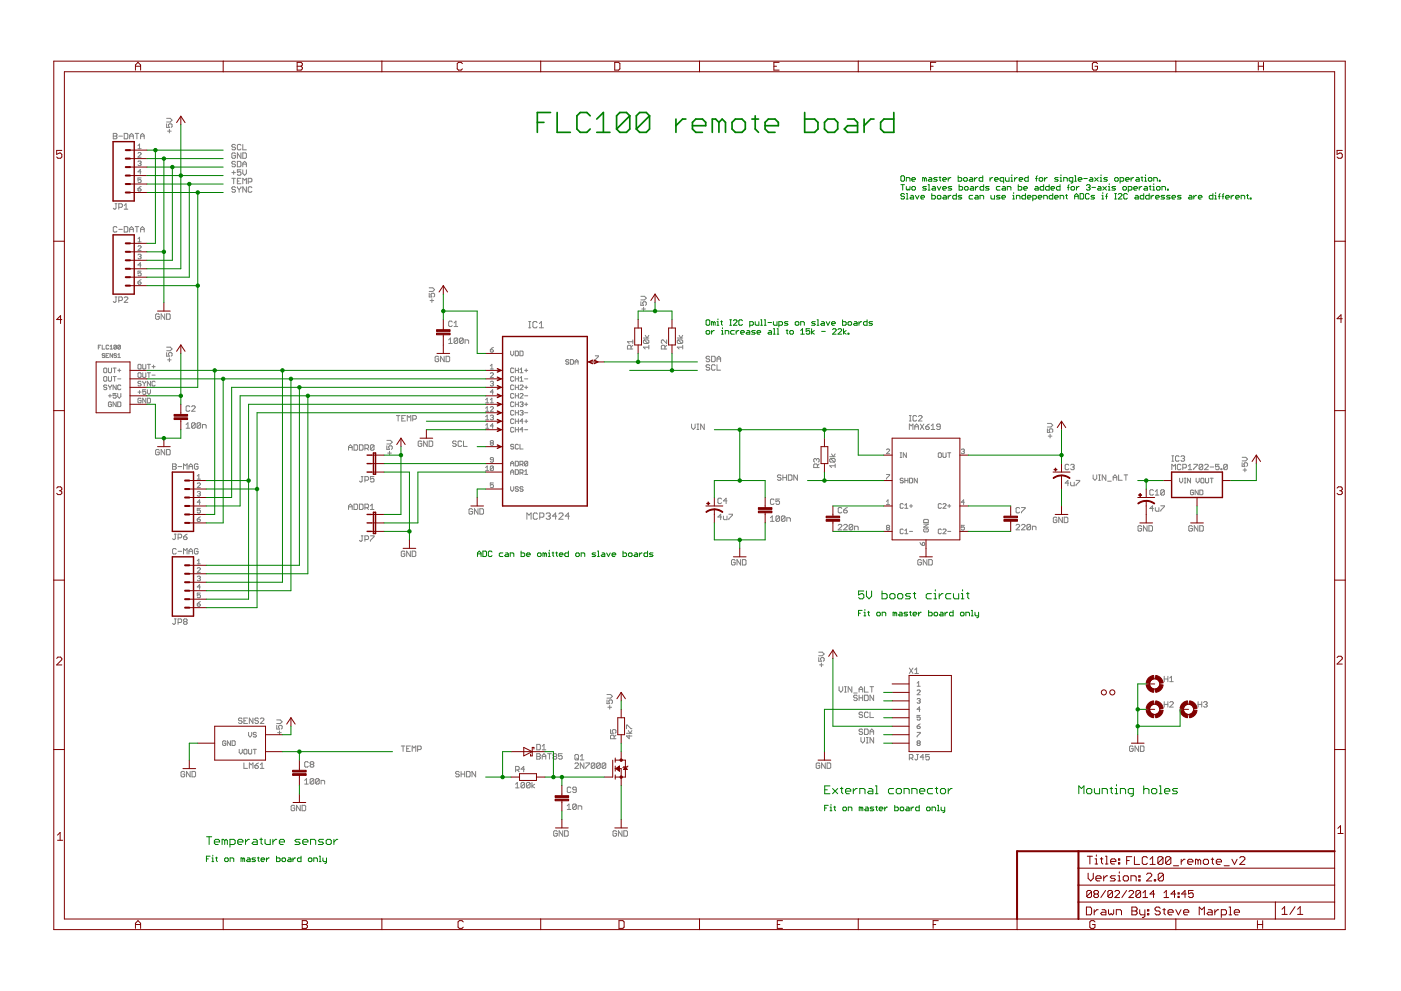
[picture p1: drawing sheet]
<svg xmlns="http://www.w3.org/2000/svg" width="420mm" height="297mm" viewBox="0 0 420 297" stroke-linecap="round" stroke-linejoin="round" font-family="sans-serif">
<g fill="none" stroke="#808080" stroke-width=".3">
<path d="M34 40h.8l.3 .3-.3 .5 .3 .5-.3 .3h-.8zM37.3 40h.8l.2 .3v1l-.2 .3h-.8zM40.5 40h1.1M41.1 40v1.6M50 37.1v1.1h.8l-.3-.8 .3-.3h.5l.3 .3v.5l-.3 .3M50 35.5h1.1l.5 .5-.5 .6h-1.1M50.2 39.3h1.1M50.8 38.8v1M34 40.8h.8M35.6 40.8h1.1M38.9 40.8h1.1M38.9 41.6v-1.1l.5-.5 .6 .5v1.1"/>
<path d="M41.4 56.6h.7l.2 .4-.7 .3zM41.4 46l.2-.3 .7 .3-.9 1.1h.9M41.4 48.5l.7-.2 .2 .2-.2 .5M41.4 43.6l.4-.4v1.4M41.4 44.6h.9M41.8 49h.3M42.1 49l.2 .2-.2 .5-.7-.3M42.2 40.8h1M42.2 41.6v-1.1l.5-.5 .5 .5v1.1M42.3 53.3h-.9v.7l.7-.2 .2 .7-.2 .2-.7-.2M42.3 51.5h-.9l.7-.7v1.4M42.3 55.9l-.9 .7"/>
<path d="M69.5 51.7h1.1M69.5 53.4h1.1M70.1 51.2v1.1M70.1 53.4v1.7M70.6 46.1l-.2-.3h-.6l-.3 .3v1.1l.3 .3h.6l.2-.3v-.5h-.5M70.6 43.6l-.2-.3h-.6l-.3 .3 .3 .5h.6l.2 .3-.2 .5h-.6l-.3-.3M70.6 48.6l-.2-.2h-.6l-.3 .2 .3 .6h.6l.2 .3-.2 .5h-.6l-.3-.3M70.6 56.3l-.2-.3h-.6l-.3 .3 .3 .5h.6l.2 .3-.2 .5h-.6l-.3-.3M71.2 48.4h.8l.3 .2v1.1l-.3 .3h-.8zM71.2 56l.5 .8M71.2 54.3h.5M71.7 56.8v.8"/>
<path d="M72.3 43.6l-.3-.3h-.6l-.2 .3v1l.2 .3h.6l.3-.3M72.3 50.9h-1.1v.8l.5-.2 .6 .2v.6l-.3 .2h-.6l-.2-.2M72.3 45.8v1.7l-1.1-1.7v1.7M72.3 53.4h-1.1v1.7h1.1M72.3 56v.3l-.6 .5M72.8 50.9v1.1l.6 .5 .5-.5v-1.1M72.8 43.3v1.6h1.1M72.8 45.8h.8l.3 .3v1.1l-.3 .3h-.8zM72.8 50v-1.1l.6-.5 .5 .5v1.1M72.8 55.1v-1.7l.6 .6 .5-.6v1.7M72.8 49.2h1.1M73.9 56v1.6l-1.1-1.6v1.6"/>
<path d="M74.4 54.5h.9l.2-.2v-.6l-.2-.3h-.9v1.7M75.5 56.3l-.2-.3h-.6l-.3 .3v1l.3 .3h.6l.2-.3M34.5 61.1h.6M34.8 61.1v1.3l-.3 .3-.5-.3M35.1 68.2l-.3-.3h-.6l-.2 .3v1.1l.2 .3h.6l.3-.3M35.6 68.7h1.1M35.6 62.1h.8l.3-.2v-.6l-.3-.2h-.8v1.6M37.3 67.9h.8l.2 .3v1.1l-.2 .3h-.8zM37.3 62.7h1M37.3 61.6l.5-.5v1.6M38.9 69.6v-1.1l.5-.6 .6 .6v1.1M38.9 68.7h1.1"/>
<path d="M40.5 67.9h1.1M41.1 67.9v1.7M41.4 73.9l.2-.2 .7 .2-.9 1.2h.9M41.4 76.4l.7-.2 .2 .2-.2 .5M41.4 71.6l.4-.5v1.4M41.4 72.5h.9M41.8 76.9h.3M42.1 76.9l.2 .2-.2 .5-.7-.2M42.2 69.6v-1.1l.5-.6 .5 .6v1.1M42.2 68.7h1M42.3 79.4h-.9l.7-.7v1.4M34.5 89h.6"/>
<path d="M34.8 89v1.4l-.3 .2-.5-.2M35.6 90.1h.8l.3-.3v-.5l-.3-.3h-.8v1.6M37.3 89.3l.2-.3h.6l.2 .3v.3l-1 1h1M41.4 84.5h.7l.2 .5-.7 .2zM42.3 81.3h-.9v.7l.4-.3 .5 .3-.2 .7-.7-.3M42.3 83.8l-.9 .7M47.8 94.4l-.3-.3h-.6l-.2 .3v1l.2 .3h.6l.3-.3v-.5h-.6M49.4 94.1v1.6l-1.1-1.6v1.6M50 94.1h.8l.2 .3v1l-.2 .3h-.8zM128.7 87.9v1.1h.8l-.3-.5 .3-.6h.6l.2 .3v.5l-.2 .3M128.7 86.3h1.1l.5 .5-.5 .6h-1.1M129 90.1h1.1"/>
<path d="M129.5 89.6v1M135.6 96.5l-.2-.3h-.6l-.2 .3v1.1l.2 .3h.6l.2-.3M136.2 97.9h1.1M136.2 96.8l.5-.6v1.7M158.6 98.3h.6M158.6 96.4h.6M158.9 96.4v1.9M161.1 96.7l-.3-.3h-.7l-.3 .3v1.2l.3 .4h.7l.3-.4M161.8 98.3h1.2M161.8 97l.6-.6v1.9M192.2 90.4v1.1h.8l-.3-.5 .3-.6h.5l.3 .3v.6l-.3 .2M192.2 88.8h1.1l.5 .6-.5 .5h-1.1"/>
<path d="M192.5 92.6h1M193 92.1v1.1M29.5 104h.4M30.3 103.5h-.8v1.1M30.6 103.5v1.1h.8M31.3 110.3l.7 .3v.9l-.2 .2-.7-.2v-.9zM31.3 112.9l.7 .2v.9l-.2 .3-.7-.3v-.9zM31.4 106.2l-.6-.2-.2 .4 .6 .2 .2 .4-.2 .2-.6-.2M31.8 106.6h.4M32 115.6l-.2-.2-.7 .2 .2 .5 .7 .2-.2 .5-.7-.2M32.5 110.3v1.2l.2 .2 .7-.2v-1.2M32.5 112.9v1.1l.2 .3 .7-.3v-1.1"/>
<path d="M32.5 115.4l.5 .7M32.5 118.6h.9M32.6 103.7l-.2-.2-.6 .2v.7l.2 .2 .6-.2M32.6 106h-.8v1.2h.8M33 116.1v.7M33 118.2v.9M33 104.6h.8M33 103.8l.4-.3v1.1M33.4 115.4l-.4 .7M33.8 106v1.2l-.8-1.2v1.2M33.9 112.9h.9M33.9 110.3h.9"/>
<path d="M34.4 110.3v1.4M34.4 112.9v1.4M34.8 115.4v1.4l-.9-1.4v1.4M34.8 117.9h-.9v.7l.5-.2 .4 .2-.2 .7-.7-.2M34.9 103.7l-.5-.2-.2 .2v.7M34.9 103.7v.7l-.2 .2-.5-.2M34.9 106.2l-.5-.2-.2 .4 .5 .2 .2 .4-.2 .2-.5-.2M34.9 103.7l-.7 .7M35.3 117.9v1l.5 .4 .4-.4v-1M35.3 113.6h.9M35.3 111h.9M35.3 106.4l.4-.4v1.2"/>
<path d="M35.3 107.2h.8M35.8 110.6v.9M36.1 103.7l-.6-.2-.2 .2v.7M36.1 103.7v.7l-.2 .2-.6-.2M36.1 103.7l-.8 .7M36.2 115.6l-.2-.2-.7 .2v1l.2 .2 .7-.2M41.4 109.4l.2-.2 .7 .2v1l-.2 .2-.7-.2zM41.4 117.5h.9M41.6 111.7l.7 .3v.9l-.2 .2-.7-.2v-.9zM41.8 117.1v.9M42.3 119.6l-.2-.2-.7 .2v.9l.2 .3 .7-.3v-.4h-.5M42.3 114.5l-.7-.2-.2 .4 .7 .3 .2 .4-.2 .3-.7-.3"/>
<path d="M42.8 109.2v1.2l.2 .2 .7-.2v-1.2M42.8 111.7v1.2l.2 .2 .7-.2v-1.2M42.8 114.3l.5 .7M43.3 115v.7M43.7 116.8h-.9v.7l.7-.2 .2 .7-.2 .2-.7-.2M43.7 119.4v1.4l-.9-1.4v1.4M43.7 114.3l-.4 .7M44.2 119.4h.7l.2 .2v.9l-.2 .3h-.7zM44.2 116.8v1l.5 .4 .4-.4v-1M44.2 111.7h.9M44.2 109.2h.9M44.7 109.2v1.4"/>
<path d="M44.7 111.7v1.4M45.1 114.3v1.4l-.9-1.4v1.4M45.6 112.4h.9M45.6 109.9h.9M46.1 109.4v1M46.5 114.5l-.2-.2-.7 .2v.9l.2 .3 .7-.3M50 104.1h1.1l.5 .5-.5 .5h-1.1M50 105.7v1.1h.8l-.3-.6 .3-.5h.5l.3 .3v.5l-.3 .3M50.2 107.9h1.1M50.8 107.3v1.1M131.6 107.1l-.3-.3h-.5l-.3 .3v1l.3 .3h.5l.3-.3v-.5h-.6M133.2 106.8v1.6l-1.1-1.6v1.6"/>
<path d="M133.8 106.8h.8l.3 .3v1l-.3 .3h-.8zM134.6 103h1M134.6 101.9l.5-.6v1.7M137.3 101.6v1.1l-.3 .3h-.5l-.3-.3M137.3 101.6l-.3-.3h-.5l-.3 .3v1.1M137.3 101.6l-1.1 1.1M138.9 101.6v1.1l-.3 .3h-.5l-.3-.3M138.9 101.6l-.3-.3h-.5l-.3 .3v1.1M138.9 101.6l-1.1 1.1M139.5 103v-1.1h.8l.2 .2v.9M145.6 119.8l.5-.4v1.4M147 114.5l.7-.2 .3 .2-.3 .5"/>
<path d="M147 112l.3-.3 .7 .3-1 1.1h1M147 110.6h1M147 104.8h.7l.3 .5-.7 .2zM147 109.7l.5-.5v1.4M147 119.8l.5-.4v1.4M147.5 115h.2M147.7 115l.3 .2-.3 .5-.7-.3M148 117.5h-1l.7-.7v1.4M148 104.1l-1 .7M153.1 105.2v1l.5 .4 .5-.4v-1M154.1 118.2l-.3-.3-.7 .3v.9l.3 .2 .7-.2M154.1 115.6l-.3-.2-.7 .2v1l.3 .2 .7-.2"/>
<path d="M154.1 113.1l-.3-.2-.7 .2v.9l.3 .3 .7-.3M154.1 110.6l-.3-.3-.7 .3v.9l.3 .2 .7-.2M154.5 118.6h1M154.5 116.1h1M154.5 113.6h1M154.5 111h1M154.5 105.2h.7l.3 .3v.9l-.3 .2h-.7zM154.5 110.3v1.4M154.5 112.9v1.4M154.5 115.4v1.4M154.5 117.9v1.4M155.5 110.3v1.4"/>
<path d="M155.5 112.9v1.4M155.5 115.4v1.4M155.5 117.9v1.4M155.9 105.2h.7l.3 .3v.9l-.3 .2h-.7zM155.9 118.2l.3-.3 .7 .3-1 1.1h1M155.9 115.6l.3-.2 .7 .2-1 1.2h1M155.9 114.3h1M155.9 111.7h1M155.9 110.8l.5-.5v1.4M155.9 113.3l.5-.4v1.4M157.3 118.6h1M157.3 116.1h1"/>
<path d="M157.3 113.6h1M157.3 111h1M157.8 110.6v.9M157.8 115.6v1M170.6 108l-.3-.2-.6 .2 .2 .5 .7 .2-.3 .5-.6-.3M171 107.8h.7l.3 .2v.9l-.3 .3h-.7zM172.4 109.2v-1l.5-.4 .5 .4v1M172.4 108.5h1M178.5 106.7h1l-1 1.4M189.3 104.6v-.8l-.3-.3h-.6l-.2 .3v.8h1.6M189.8 103.5l-.5 .6M189.8 102.4h-1.6l.5 .6"/>
<path d="M189.8 101.9v1.1M193 101.3h1.6M193.2 101.9h1.1l.3 .3v.5l-.3 .3M193.2 101.9l-.2 .3v.5l.2 .3h1.1M193.2 101.9l1.1 1.1M193.5 100.5l.6 .8 .5-.8M194.6 104.1h-1.6l.5 .5M194.6 103.5v1.1M199.4 104.6v-.8l-.3-.3h-.5l-.3 .3v.8h1.6M199.9 101.9v1.1l-1-1.1h-.3l-.3 .3v.5l.3 .3M199.9 103.5l-.5 .6M203.1 101.3h1.6"/>
<path d="M203.4 101.9l-.3 .3v.5l.3 .3h1.1M203.4 101.9h1.1l.2 .3v.5l-.2 .3M203.4 101.9l1.1 1.1M203.7 100.5l.5 .8 .5-.8M204.7 104.1h-1.6l.6 .5M204.7 103.5v1.1M212.9 107.1l-.3-.3h-.6l-.2 .3 .2 .5h.6l.3 .3-.3 .5h-.6l-.2-.3M212.9 109.6l-.3-.3h-.6l-.2 .3 .2 .5h.6l.3 .3-.3 .6h-.6l-.2-.3M213.4 106.8h.8l.3 .3v1l-.3 .3h-.8zM214.5 109.6l-.3-.3h-.5l-.3 .3v1.1l.3 .3h.5l.3-.3M215 107.6h1.1M215 109.3v1.7h1.1"/>
<path d="M215 108.4v-1.1l.6-.5 .5 .5v1.1M33.4 120.7l-.2-.2-.7 .2v.9l.2 .3 .7-.3v-.4h-.4M34.8 120.5v1.4l-.9-1.4v1.4M35.3 120.5h.7l.2 .2v.9l-.2 .3h-.7zM47.8 135l-.3-.3h-.6l-.2 .3v1.1l.2 .2h.6l.3-.2v-.6h-.6M49.4 134.7v1.6l-1.1-1.6v1.6M50 134.7h.8l.2 .3v1.1l-.2 .2h-.8zM51.8 139h.8l.3 .3-.3 .5 .3 .6-.3 .3h-.8zM51.8 139.8h.8M53.4 139.8h1.1M55.8 127.3l.6-.6v1.7M55.8 128.4h1.1"/>
<path d="M56.7 139.8h1.1M56.9 121.9l-.3-.3h-.5l-.3 .3v1.1l.3 .3h.5l.3-.3M57.5 121.9l.2-.3h.6l.2 .3v.3l-1 1.1h1M58.5 127v1.1l-.2 .3h-.6l-.2-.3M58.5 127l-.2-.3h-.6l-.2 .3v1.1M58.5 127l-1 1.1M59.4 139.3l-.3-.3h-.5l-.3 .3v1.1l.3 .3h.5l.3-.3v-.6h-.6M60.2 127v1.1l-.3 .3h-.5l-.3-.3M60.2 127l-.3-.3h-.5l-.3 .3v1.1M60.2 127l-1.1 1.1M60.7 128.4v-1.1h.9l.2 .2v.9M104.5 134.9v-1l.6-.6 .5 .6v1"/>
<path d="M104.5 134.1h1.1M106.2 133.3h.8l.3 .3v1.1l-.3 .2h-.8zM107.8 133.3h.8l.3 .3v1.1l-.3 .2h-.8zM109.4 134.4h.9l.2-.3v-.5l-.2-.3h-.9v1.6M110 134.4l.5 .5M112.2 133.6v1.1l-.3 .2h-.6l-.2-.2M112.2 133.6l-.3-.3h-.6l-.2 .3v1.1M112.2 133.6l-1.1 1.1M116 133.6v1.1h.8l-.2-.5 .2-.6h.6l.2 .3v.5l-.2 .3M116 132h1.1l.5 .5-.5 .6h-1.1M116.3 135.8h1.1M116.8 135.3v1"/>
<path d="M118.9 124.6h1.1M119.4 124.6v1.6M120.5 125.4h.6M121.6 124.6h-1.1v1.6h1.1M122.1 126.2v-1.6l.6 .5 .5-.5v1.6M123.8 125.6h.8l.3-.2v-.6l-.3-.2h-.8v1.6M126.5 132.4l-.3-.2h-.5l-.3 .2v1.1l.3 .3h.5l.3-.3v-.5h-.5M128.1 132.2v1.6l-1.1-1.6v1.6M128.7 132.2h.8l.3 .2v1.1l-.3 .3h-.8zM136.8 132.4l-.3-.2h-.5l-.3 .2 .3 .6h.5l.3 .3-.3 .5h-.5l-.3-.3M138.5 132.4l-.3-.2h-.6l-.2 .2v1.1l.2 .3h.6l.3-.3M139 132.2v1.6h1.1"/>
<path d="M145.6 128.4h1M145.6 120.8h1M145.6 127.4l.5-.4v1.4M145.6 122.4l.5-.5v1.4M145.6 124.9l.5-.5v1.4M145.6 123.3h1M145.6 125.8h1M147 122.1l.3-.2 .7 .2-1 1.2h1M147 120.8h1M147 124.7l.7-.3 .3 .3-.3 .4M147.3 132.8l-.3-.3 .3-.4 .7 .2-.3 .5M147.3 132.8l-.3 .2 .3 .5 .7-.3-.3-.4"/>
<path d="M147.3 132.8h.4M147.5 125.1h.2M147.7 125.1l.3 .3-.3 .4-.7-.2M148 139.9l-.3-.2-.7 .2v.9M148 137.8h-.7l-.3-.2 .3-.5 .7 .3v.9l-.3 .2-.7-.2M148 139.9v.9l-.3 .3-.7-.3M148 127.7h-1l.7-.7v1.4M148 139.9l-1 .9M153.1 139.7v-1l.5-.4 .5 .4v1M153.1 139h1M154.1 133.4l-.3-.2-.7 .2 .3 .5 .7 .2-.3 .5-.7-.3M154.1 125.8l-.3-.2-.7 .2v.9l.3 .3 .7-.3"/>
<path d="M154.1 120.7l-.3-.2-.7 .2v.9l.3 .3 .7-.3M154.1 123.3l-.3-.3-.7 .3v.9l.3 .2 .7-.2M154.1 128.3l-.3-.2-.7 .2v1l.3 .2 .7-.2M154.5 138.3h.7l.3 .2v.9l-.3 .3h-.7zM154.5 121.2h1M154.5 120.5v1.4M154.5 123v1.4M154.5 125.6v1.4M154.5 128.1v1.4M154.5 123.7h1M154.5 126.3h1M154.5 128.8h1"/>
<path d="M155.5 133.4l-.3-.2-.7 .2v.9l.3 .3 .7-.3M155.5 120.5v1.4M155.5 123v1.4M155.5 125.6v1.4M155.5 128.1v1.4M155.9 123.3l.7-.3 .3 .3-.3 .4M155.9 120.7l.7-.2 .3 .2-.3 .5M155.9 133.2v1.4h1M155.9 139.2h.7l.3-.7-.3-.2h-.7v1.4M156.4 121.2h.2M156.4 123.7h.2M156.4 139.2l.5 .5"/>
<path d="M156.6 121.2l.3 .2-.3 .5-.7-.3M156.6 123.7l.3 .3-.3 .4-.7-.2M156.9 126.3h-1l.7-.7v1.4M156.9 128.8h-1l.7-.7v1.4M157.3 121.2h1M157.3 123.7h1M157.3 126.3h1M157.3 128.8h1M157.8 120.7v.9M157.8 125.8v.9M158.3 138.5l-.7-.2-.3 .2v.9M158.3 138.5v.9l-.3 .3-.7-.3"/>
<path d="M158.3 138.5l-1 .9M207.4 127.1v1.1l.5 .5 .6-.5v-1.1M209 128.7h.6M209 127.1h.6M209.3 127.1v1.6M211.2 127.1v1.6l-1.1-1.6v1.6M244.9 137.7l-.3-.3-.6 .3v.5l.3 .3M244.9 137.7l.2-.3 .6 .3v.5l-.3 .3M244.9 137.7v.3M245.7 139.1l-.6 .5M248.8 136.9h1.7M249.1 137.4h1.1l.3 .3v.5l-.3 .3"/>
<path d="M249.1 137.4l-.3 .3v.5l.3 .3h1.1M249.1 137.4l1.1 1.1M249.4 136.1l.5 .8 .6-.8M250.5 139.6h-1.7l.6 .5M250.5 139.1v1M265.9 134.8l.2-.2 .7 .2-.9 1.2h.9M270 137.1h.4M270 135.7h.4M270.2 135.7v1.4M271.8 135.7v1.4l-.9-1.4v1.4M272.7 128.7v-1.6l.6 .5 .5-.5v1.6M272.7 126.2h.6"/>
<path d="M272.7 124.6h.6M273 124.6v1.6M274.3 128.7v-1.1l.6-.5 .5 .5v1.1M274.3 127.9h1.1M274.9 124.8l-.3-.2h-.5l-.3 .2v1.1l.3 .3h.5l.3-.3M275.4 124.8l.3-.2h.5l.3 .2v.3l-1.1 1.1h1.1M276 127.1l1.1 1.6M277.1 127.1l-1.1 1.6M277.6 127.9h.8l.3 .6-.3 .2h-.5l-.3-.2zM278.7 127.1l-1.1 .8M279.3 128.7h1.1M279.3 127.6l.5-.5v1.6"/>
<path d="M281.4 136l.2-.3 .7 .3v.9l-.2 .2-.7-.2zM282 127.9h-.8l-.3-.3 .3-.5h.5l.3 .3v1.1l-.3 .2h-.5l-.3-.2M282.8 135.7v1.2l.2 .2 .7-.2v-1.2M284.2 135.7h.9M284.7 135.7v1.4M288.3 134.8l.7-.2 .2 .2-.2 .5M288.8 135.3h.2M289 135.3l.2 .2-.2 .5-.7-.2M314.1 128.5v1.1h.8l-.3-.5 .3-.6h.6l.2 .3v.5l-.2 .3M314.1 126.9h1.1l.5 .5-.5 .6h-1.1M314.4 130.7h1.1M314.9 130.2v1.1"/>
<path d="M320.5 139.4l-.2-.2h-.6l-.3 .2v1.1l.3 .3h.6l.2-.3M321.1 139.4l.3-.2h.5l.3 .2-.3 .6M321.6 140h.3M321.9 140l.3 .3-.3 .5h-.5l-.3-.3M351.4 138.2h.6M351.4 136.6h.6M351.7 136.6v1.6M353.6 136.9l-.3-.3h-.5l-.3 .3v1.1l.3 .2h.5l.3-.2M354.2 139.4l-.3-.2h-.5l-.3 .2v1.1l.3 .3h.5l.3-.3M354.2 136.9l.2-.3h.6l.3 .3-.3 .5M354.7 137.4h.3M355 137.4l.3 .3-.3 .5h-.6l-.2-.2"/>
<path d="M356.3 139.7l.6-.5v1.6M358 139.2h1.1l-1.1 1.6M360.7 139.4l-.3-.2h-.5l-.3 .2v1.1M360.7 139.4v1.1l-.3 .3h-.5l-.3-.3M360.7 139.4l-1.1 1.1M361.3 139.4l.2-.2h.6l.3 .2v.3l-1.1 1.1h1.1M362.9 140h1.1M365.6 139.2h-1.1v.8l.6-.3 .5 .3v.5l-.2 .3h-.6l-.3-.3M368.1 139.4l-.3-.2h-.5l-.3 .2v1.1M368.1 139.4v1.1l-.3 .3h-.5l-.3-.3M368.1 139.4l-1.1 1.1M372.5 138.7v1.1h.8l-.2-.6 .2-.5h.6l.2 .3v.5l-.2 .3"/>
<path d="M372.5 137.1h1.1l.5 .5-.5 .6h-1.1M55 140.7v-1.7l.6 .6 .5-.6v1.7M56.7 140.7v-1.1l.5-.6 .6 .6v1.1M59.2 155.6h.7l.2 .5-.7 .2zM59.2 145l.2-.2 .7 .2-.9 1.2h.9M59.2 142.7l.4-.5v1.4M59.2 143.6h.9M59.2 147.5l.7-.2 .2 .2-.2 .5M59.6 148h.3M59.9 148l.2 .2-.2 .5-.7-.2M60.1 152.4h-.9v.7l.4-.3 .5 .3-.2 .7-.7-.3M60.1 150.5h-.9l.7-.7v1.4"/>
<path d="M60.1 154.9l-.9 .7M104.5 152.7v-1.1l.6-.5 .5 .5v1.1M104.5 151.9h1.1M106.2 151.1h.8l.3 .3v1.1l-.3 .2h-.8zM107.8 151.1h.8l.3 .3v1.1l-.3 .2h-.8zM108.4 142.9h.5M108.6 142.9v1.3l-.2 .3-.6-.3M109.4 143.9h.9l.2-.2v-.6l-.2-.2h-.9v1.6M109.4 152.2h.9l.2-.3v-.5l-.2-.3h-.9v1.6M110 152.2l.5 .5M111.1 152.7h1.1M111.1 151.6l.5-.5v1.6"/>
<path d="M112.2 142.9h-1.1v.8l.8-.3 .3 .3v.5l-.3 .3h-.6l-.2-.3M141.7 152.8l-.2-.3h-.6l-.2 .3v1.1l.2 .2h.6l.2-.2v-.6h-.5M143.4 152.5v1.6l-1.1-1.6v1.6M143.9 152.5h.8l.3 .3v1.1l-.3 .2h-.8zM145.6 140.1l.5-.4v1.4M145.6 141.1h1M148 144.8h-1v.7l.5-.3 .5 .3-.3 .7-.7-.3M153.1 142.2v-.9l.5-.5 .5 .5v.9M153.1 145.9v.9l.5 .5 .5-.5v-.9M153.1 141.5h1M154.5 140.8h.7l.3 .2v1l-.3 .2h-.7zM155.5 146.1l-.3-.2-.7 .2 .3 .5 .7 .2-.3 .5-.7-.3"/>
<path d="M155.9 141.7h.7l.3-.7-.3-.2h-.7v1.4M156.4 141.7l.5 .5M156.9 146.1l-.7-.2-.3 .4 .7 .3 .3 .4-.3 .3-.7-.3M157.3 141.3l.5-.5v1.4M157.3 142.2h1M158 155.6v-1.8l.6 .6 .7-.6v1.8M161.2 154.1l-.3-.3h-.6l-.4 .3v1.2l.4 .3h.6l.3-.3M161.9 155h.9l.3-.3v-.6l-.3-.3h-.9v1.8M163.8 154.1l.3-.3h.6l.3 .3-.3 .6M164.4 154.7h.3M164.7 154.7l.3 .3-.3 .6h-.6l-.3-.3M166.9 154.7h-1.2l.9-.9v1.8"/>
<path d="M167.6 154.1l.3-.3h.7l.3 .3v.3l-1.3 1.2h1.3M170.8 154.7h-1.3l1-.9v1.8M216.4 155h-1.1l.8-.9v1.7M216.4 149.6l-.3-.3h-.5l-.3 .3v1.1l.3 .2h.5l.3-.2M217 154.7v.8l.2 .3h.8v-1.1M218 150.1h-1l.8-.8v1.6M218.6 154.1h1.1v.3l-1.1 1.1v.3M231.1 155.2l.5-.6v1.7M231.1 156.3h1M232.1 149.8l-.2-.2h-.6l-.2 .2v1.1l.2 .3h.6l.2-.3M233.8 154.9l-.3-.3h-.5l-.3 .3v1.1M233.8 154.9v1.1l-.3 .3h-.5l-.3-.3"/>
<path d="M233.8 149.6h-1.1v.8l.5-.3 .6 .3v.5l-.3 .3h-.5l-.3-.3M233.8 154.9l-1.1 1.1M234.2 142.6l-.2-.3h-.6l-.2 .3 .2 .6h.6l.2 .2-.2 .6h-.6l-.2-.3M234.8 143.2h1.1M234.8 142.3v1.7M235.4 154.9l-.3-.3h-.5l-.3 .3v1.1M235.4 154.9v1.1l-.3 .3h-.5l-.3-.3M235.4 154.9l-1.1 1.1M235.9 142.3v1.7M236 156.3v-1.1h.8l.2 .3v.8M236.4 142.3h.8l.3 .3v1.1l-.3 .3h-.8zM239.1 142.3v1.7l-1-1.7v1.7"/>
<path d="M245.1 140.1v-.8l-.2-.2h-.6l-.3 .2v.8h1.7M251.4 157.5l.3-.3h.5l.3 .3v.2l-1.1 1.1h1.1M252.5 152.4l-.3-.3h-.5l-.3 .3v1.1l.3 .2h.5l.3-.2M253 157.5l.3-.3h.5l.3 .3v.2l-1.1 1.1h1.1M253 152.9h.8l.3 .6-.3 .2h-.5l-.3-.2zM254.1 152.1l-1.1 .8M255.7 157.5v1.1l-.2 .2h-.6l-.2-.2M255.7 157.5l-.2-.3h-.6l-.2 .3v1.1M255.7 157.5l-1 1.1M256.3 158.8v-1.1h.8l.3 .3v.8M265.9 142.2h.9l-.9 1.4M265.9 150.3l.4-.5v1.4"/>
<path d="M265.9 151.2h.9M266.1 158.2l-.2-.3 .2-.4 .7 .2-.2 .5M266.1 158.2l-.2 .2 .2 .5 .7-.3-.2-.4M266.1 158.2h.5M270.9 143.6l-.2-.3-.7 .3 .2 .4 .7 .3-.2 .4-.7-.2M270.9 151.2l-.2-.2-.7 .2v.9l.2 .3 .7-.3M270.9 158.8l-.2-.2-.7 .2v.9l.2 .3 .7-.3M271.4 144h.9M271.4 151.4l.4-.4v1.4M271.4 159l.4-.4v1.4M271.4 143.3v1.4M271.4 152.4h.9"/>
<path d="M271.4 160h.9M272.3 143.3v1.4M272.8 143.3h.7l.2 .3v.9l-.2 .2h-.7zM272.8 151.7h.9M272.8 159.3h.9M273.2 151.2v.9M275.1 143.3v1.4l-.9-1.4v1.4M277 157.1h1.4l-1.4 .9h1.4M277.2 155.7h1l.2 .2v.7h-1.4v-.7zM277.2 158.5l-.2 .2 .2 .7h1l.2-.2-.2-.7h-.5v.4M282.3 151.2l-.2-.2-.7 .2v.9l.2 .3 .7-.3M282.3 158.8l-.2-.2-.7 .2v.9l.2 .3 .7-.3"/>
<path d="M282.8 151.2l.2-.2 .7 .2-.9 1.2h.9M282.8 158.8l.2-.2 .7 .2-.9 1.2h.9M284.2 151.7h.9M284.2 159.3h.9M284.7 151.2v.9M289.2 157.5h-.9v.7l.5-.3 .4 .3-.2 .7-.7-.3M289.2 150.5h-.9l.7-.7v1.4M304.7 157.5l.3-.3h.5l.3 .3v.2l-1.1 1.1h1.1M305.8 152.4l-.3-.3h-.5l-.3 .3v1.1l.3 .2h.5l.3-.2M306.3 157.5l.3-.3h.6l.2 .3v.2l-1.1 1.1h1.1M306.3 152.1h1.1l-1.1 1.6M309.1 157.5v1.1l-.3 .2h-.5l-.3-.2"/>
<path d="M309.1 157.5l-.3-.3h-.5l-.3 .3v1.1M309.1 157.5l-1.1 1.1M309.6 158.8v-1.1h.8l.3 .3v.8M317 155.3l-.3-.3h-.6l-.2 .3v1.1l.2 .3h.6l.3-.3v-.5h-.6M318.6 155v1.7l-1.1-1.7v1.7M319.2 155h.8l.3 .3v1.1l-.3 .3h-.8zM320.5 144.8h-1.1l.9-.8v1.6M321.1 144.5v.9l.3 .2h.8v-1.1M322.7 144h1.1l-1.1 1.6M327.8 142.3v1.1l.6 .6 .5-.6v-1.1M329.5 144h.5M329.5 142.3h.5"/>
<path d="M329.7 142.3v1.7M331.6 142.3v1.7l-1-1.7v1.7M332.2 144.2h1.1M333.8 143.2h1.1M333.8 144v-1.1l.6-.6 .5 .6v1.1M335.5 142.3v1.7h1M337.1 142.3h1.1M337.7 142.3v1.7M342.4 157.8l-.3-.2h-.6l-.2 .2v1.1l.2 .3h.6l.3-.3v-.5h-.6M344 157.6v1.6l-1.1-1.6v1.6M344.6 157.6h.8l.2 .2v1.1l-.2 .3h-.8zM345.9 147l-.2-.2h-.6l-.3 .2v1.1l.3 .3h.6l.2-.3"/>
<path d="M345.9 152.4h-1.1l.9-.8v1.6M346.5 152.1v.9l.3 .2h.8v-1.1M346.5 148.4h1.1M346.5 147.3l.5-.5v1.6M348.1 151.6h1.1l-1.1 1.6M349.2 147v1.1l-.3 .3h-.5l-.3-.3M349.2 147l-.3-.2h-.5l-.3 .2v1.1M349.2 147l-1.1 1.1M351.4 140.8v-1.6l.6 .5 .5-.5v1.6M353.8 143.3v1l.4 .4 .5-.4v-1M354.7 140.3h.8l.3-.3v-.6l-.3-.2h-.8v1.6M355.2 143.3h.4"/>
<path d="M355.2 144.7h.4M355.4 143.3v1.4M356.3 140.8h1.1M357 143.3v1.4l-.9-1.4v1.4M357.6 157.8l-.3-.2h-.5l-.3 .2v1.1l.3 .3h.5l.3-.3v-.5h-.5M357.9 147.1l-.2-.2-.7 .2v1l.3 .2 .6-.2v-.5h-.4M358.7 143.3v1l.5 .4 .4-.4v-1M359.2 157.6v1.6l-1-1.6v1.6M359.3 146.9v1.4l-.9-1.4v1.4M359.8 157.6h.8l.3 .2v1.1l-.3 .3h-.8zM359.8 146.9h.7l.2 .2v1l-.2 .2h-.7zM360.1 143.6l.3-.3 .7 .3v.9l-.3 .2-.7-.2z"/>
<path d="M361.5 143.3v1.2l.3 .2 .7-.2v-1.2M362.9 143.3h1M363.4 143.3v1.4M366.2 140.5h.2v.3h-.2zM372.8 140.9h1.1M373.3 140.3v1.1M52.3 160.1h.6M52.6 160.1v1.4l-.3 .2-.5-.2M52.9 164.7l-.3-.3h-.6l-.2 .3v1.1l.2 .3h.6l.3-.3M53.4 165.2h1.1M53.4 161.2h.8l.3-.3v-.5l-.3-.3h-.8v1.6M55 160.9h.8l.3 .6-.3 .2h-.5l-.3-.2z"/>
<path d="M55 166.1v-1.7l.6 .6 .5-.6v1.7M56.1 160.1l-1.1 .8M56.7 166.1v-1.1l.5-.6 .6 .6v1.1M56.7 165.2h1.1M59.2 172.9l.7-.2 .2 .2-.2 .5M59.2 168.1l.4-.5v1.4M59.2 170.4l.2-.2 .7 .2-.9 1.2h.9M59.2 169h.9M59.4 164.7l-.3-.3h-.5l-.3 .3v1.1l.3 .3h.5l.3-.3v-.6h-.6M59.6 173.4h.3M59.9 173.4l.2 .2-.2 .5-.7-.2M60.1 177.8h-.9v.7l.4-.3 .5 .3-.2 .7-.7-.3"/>
<path d="M60.1 175.9h-.9l.7-.7v1.4M108.4 160.6h.5M108.6 160.6v1.4l-.2 .2-.6-.2M109.4 161.7h.9l.2-.3v-.5l-.2-.3h-.9v1.6M111.1 160.6h1.1v.3l-1.1 1.1v.2M121.4 165.5l-.3-.3h-.5l-.3 .3v1l.3 .3h.5l.3-.3v-.5h-.5M123.1 165.2v1.6l-1.1-1.6v1.6M123.6 165.2h.8l.3 .3v1l-.3 .3h-.8zM220.5 168l-.3-.3h-.6l-.2 .3v1.1l.2 .3h.6l.3-.3v-.5h-.6M222.1 167.7v1.7l-1.1-1.7v1.7M222.7 167.7h.8l.2 .3v1.1l-.2 .3h-.8zM275.9 162.6l.7 .9"/>
<path d="M276.3 168l-.2-.3h-.6l-.2 .3v1.1l.2 .3h.6l.2-.3v-.5h-.5M276.6 162.8l.2-.2 .5 .2-.2 .7h-.5zM278 167.7v1.7l-1.1-1.7v1.7M278.5 167.7h.8l.3 .3v1.1l-.3 .3h-.8zM52.3 185.5h.6M52.6 185.5v1.4l-.3 .2-.5-.2M53.4 186.6h.8l.3-.3v-.5l-.3-.3h-.8v1.6M55.3 186.3l-.3 .3 .3 .5h.5l.3-.2-.3-.6M55.3 186.3l-.3-.2 .3-.6h.5l.3 .3-.3 .5M55.3 186.3h.5M59.2 181h.7l.2 .5-.7 .2zM60.1 180.3l-.9 .7"/>
<path d="M245.5 197.1v1.1h.8l-.2-.5 .2-.6h.6l.3 .3v.5l-.3 .3M245.5 195.5h1.1l.6 .5-.6 .6h-1.1M245.8 199.3h1.1M246.3 198.8v1M72.6 215.5l-.3-.3h-.5l-.3 .6 .3 .2h.5l.3 .6-.3 .3h-.5l-.3-.3M73.2 216h.5M74.2 215.2h-1v1.7h1M74.5 219.5v1l.5 .4 .5-.4v-1M75.9 215.2v1.7l-1.1-1.7v1.7M76.9 219.8l-.7-.3-.3 .5 .7 .2 .3 .5-.3 .2-.7-.2M77.5 215.5l-.3-.3h-.5l-.3 .6 .3 .2h.5l.3 .6-.3 .3h-.5l-.3-.3M78.1 215.5l.2-.3h.6l.2 .3v.3l-1 1.1h1"/>
<path d="M83 217.4v1.1h.8l-.3-.5 .3-.6h.5l.3 .3v.5l-.3 .3M83 215.8h1.1l.5 .5-.5 .6h-1.1M83.3 219.6h1M83.8 219.1v1.1M182 209.8v1.1h.9l-.3-.5 .3-.6h.5l.3 .3v.5l-.3 .3M182 208.2h1.1l.6 .5-.6 .6h-1.1M182.3 212h1.1M182.9 211.5v1M183.1 218.7v1.1h.8l-.3-.6 .3-.5h.5l.3 .3v.5l-.3 .3M187.9 219.8h1.6M187.9 218.4v-1.1h.3l1 1.1h.3M188.4 219l.6 .8 .5-.8"/>
<path d="M251.6 205.8v1.1l.6 .6 .5-.6v-1.1M253.3 207.5h.5M253.3 205.8h.5M253.6 205.8v1.7M255.5 205.8v1.7l-1.1-1.7v1.7M256 207.7h1.1M257.1 208.6l-.3-.2h-.5l-.3 .5 .3 .3h.5l.3 .5-.3 .3h-.5l-.3-.3M257.6 207.5v-1.1l.6-.6 .5 .6v1.1M257.6 208.4v1.6M257.6 209.2h1.1M257.6 206.7h1.1M258.7 218.8l-.3-.3h-.5l-.3 .6 .3 .2h.5l.3 .6-.3 .3h-.5l-.3-.3"/>
<path d="M258.7 213.7l-.3-.3h-.5l-.3 .6 .3 .2h.5l.3 .6-.3 .3h-.5l-.3-.3M258.7 208.4v1.6M259.3 218.5h.8l.3 .3v1.1l-.3 .3h-.8zM259.3 208.4h.8l.3 .2v1.1l-.3 .3h-.8zM259.3 205.8v1.7h1.1M260.4 213.7l-.3-.3h-.6l-.2 .3v1.1l.2 .3h.6l.3-.3M260.9 213.4v1.7h1.1M260.9 219.3h1.1M260.9 205.8h1.1M261.5 205.8v1.7M262 208.4v1.6l-1.1-1.6v1.6M272.7 200.2l1.1 1.7"/>
<path d="M273.8 200.2l-1.1 1.7M274.3 200.8l.6-.6v1.7M274.3 201.9h1.1M275 217.7h.7l.3 .4-.7 .3zM275 207.1l.3-.3h.4l.3 .3-1 1.1h1M275 219.5h1l-1 1.4M275 204.8l.5-.5v1.4M275 205.7h1M275 209.6l.7-.2 .3 .2-.3 .5M275.5 210.1h.2M275.7 210.1l.3 .2-.3 .5-.7-.3M276 214.4h-1v.7l.5-.2 .5 .2-.3 .7-.7-.2"/>
<path d="M276 212.6h-1l.7-.7v1.4M276 217l-1 .7M349.1 202.7v1.6M349.1 210.3v1.6M349.1 211.1h1.1M349.1 203.5h1.1M350.2 202.7v1.6M350.2 210.3v1.6M350.8 210.6l.3-.3h.5l.3 .3v.3l-1.1 1h1.1M350.8 203.2l.5-.5v1.6M350.8 204.3h1.1M359.3 211.1h1.1"/>
<path d="M359.3 210.3v1.6M360.4 210.3v1.6M361 210.6l.2-.3h.6l.2 .3-.2 .5M361.5 211.1h.3M361.8 211.1l.2 .3-.2 .5h-.6l-.2-.2M55.4 231.5l-.3-.3h-.5l-.3 .3v1.1l.3 .3h.5l.3-.3v-.6h-.6M57 231.2v1.7l-1.1-1.7v1.7M57.6 231.2h.8l.3 .3v1.1l-.3 .3h-.8zM67.7 222.3l-.2-.2-.7 .2v.9l.2 .3 .7-.3v-.4h-.5M69.1 222.1v1.4l-.9-1.4v1.4M69.6 222.1h.7l.2 .2v.9l-.2 .3h-.7zM71.7 224.6v.9l.5 .5 .5-.5v-.9"/>
<path d="M73.2 228.7v1.6h1M73.4 224.6l.7 .2v1l-.3 .2-.7-.2v-1zM74.5 224.6v1.2l.3 .2 .7-.2v-1.2M74.8 230.3v-1.6l.5 .5 .6-.5v1.6M75.9 224.6h1M76.4 224.6v1.4M76.4 229.5h.8l.3 .5-.3 .3h-.5l-.3-.3zM77.5 228.7l-1.1 .8M78.1 230.3h1M78.1 229.2l.5-.5v1.6M91.4 233.9l.5-.5v1.6M91.4 235h1.1"/>
<path d="M92.5 228.6l-.3-.3h-.5l-.3 .3v1.1l.3 .2h.5l.3-.2M93.3 229.1l-.3-.2 .3-.6h.5l.3 .3-.3 .5M93.3 229.1l-.3 .3 .3 .5h.5l.3-.2-.3-.6M93.3 229.1h.5M94.1 233.7v1l-.3 .3h-.5l-.3-.3M94.1 233.7l-.3-.3h-.5l-.3 .3v1M94.1 233.7l-1.1 1M95.7 233.7v1l-.2 .3h-.6l-.2-.3M95.7 233.7l-.2-.3h-.6l-.2 .3v1M95.7 233.7l-1 1M96.3 235v-1.1h.8l.3 .3v.8M120.3 223.6h1.1"/>
<path d="M120.9 223.6v1.6M122 224.4h.5M123.1 223.6h-1.1v1.6h1.1M123.6 225.2v-1.6l.5 .6 .6-.6v1.6M125.2 224.7h.8l.3-.3v-.5l-.3-.3h-.8v1.6M137.7 231.5l-.2-.3h-.6l-.3 .6 .3 .2h.6l.2 .6-.2 .3h-.6l-.3-.3M138.3 232h1.1M138.3 231.2v1.7M139.4 231.2v1.7M139.9 231.2h.8l.3 .3v1.1l-.3 .3h-.8zM142.6 231.2v1.7l-1.1-1.7v1.7M154.6 235.1l.6-.6v1.7"/>
<path d="M154.6 236.2h1.1M154.6 230.8h.8l.3-.3v-.5l-.3-.3h-.8v1.7M155.2 230.8l.5 .6M157.3 234.8v1.1l-.2 .3h-.6l-.2-.3M157.3 234.8l-.2-.3h-.6l-.2 .3v1.1M157.3 234.8l-1 1.1M157.3 230.5h-1l.8-.8v1.7M159 234.8v1.1l-.3 .3h-.5l-.3-.3M159 234.8l-.3-.3h-.5l-.3 .3v1.1M159 234.8l-1.1 1.1M159.5 234.5v1.7M160.3 235.1l-.8 .5 .8 .6"/>
<path d="M161 223.1h.8l.3 .3v1.1l-.3 .2h-.8zM161 225.9h.8l.3 .3-.3 .5 .3 .6-.3 .2h-.8zM161 226.7h.8M162.6 223.7l.6-.6v1.6M162.6 226.7h1.1M162.6 227.5v-1l.6-.6 .5 .6v1M162.6 224.7h1.1M164.2 225.9h1.1M164.8 225.9v1.6M166.1 226.7l-.2 .3 .2 .5h.6l.3-.2-.3-.6M166.1 226.7l-.2-.2 .2-.6h.6l.3 .3-.3 .5M166.1 226.7h.6"/>
<path d="M168.6 225.9h-1.1v.8l.8-.2 .3 .2v.6l-.3 .2h-.5l-.3-.2M171.2 236.2l-.3-.3h-.5l-.3 .3v1.1l.3 .3h.5l.3-.3M172.4 229l.3-.3h.5l.3 .3v.2l-1.1 1.1h1.1M172.7 226.1h.5l.3 .3v1.1l-.3 .3h-.5l-.3-.3v-1.1zM172.8 236.7h-.8l-.3-.2 .3-.6h.6l.2 .3v1.1l-.2 .3h-.6l-.3-.3M172.9 227.2l.6 .6M174 227.8h1.1M174 226.7l.6-.6v1.7M175.1 228.7v1.6l-1.1-1.6v1.6M175.7 228.7h1.1v.3l-1.1 1v.3M178.4 229l-.3-.3h-.5l-.3 .3v1M178.4 229v1l-.3 .3h-.5l-.3-.3"/>
<path d="M178.4 229l-1.1 1M180 229l-.3-.3h-.5l-.3 .3v1M180 229v1l-.3 .3h-.5l-.3-.3M180 229l-1.1 1M181.7 229l-.3-.3h-.6l-.2 .3v1M181.7 229v1l-.3 .3h-.6l-.2-.3M181.7 229l-1.1 1M184.2 221.4v-.8l-.3-.3h-.6l-.2 .3v.8h1.6M184.7 220.3l-.5 .6M188.7 220.3v1.1l-.8-.8h1.6M245.9 229l-.3-.3h-.6l-.2 .3v1l.2 .3h.6l.3-.3v-.5h-.6M247.5 228.7v1.6l-1.1-1.6v1.6"/>
<path d="M248.1 228.7h.8l.2 .3v1l-.2 .3h-.8zM258.2 221.1v1l.5 .6 .6-.6v-1M259.8 222.7h.6M259.8 221.1h.6M260.1 221.1v1.6M260.9 220.2v-1.1l.6-.6 .5 .6v1.1M262 221.1v1.6l-1.1-1.6v1.6M272.7 227.2h.8l.3-.3v-.5l-.3-.3h-.8v1.7M273.3 227.2l.5 .6M274.9 226.1h.5M275.2 226.1v1.4l-.3 .3-.6-.3M275.3 222.8l-.3-.3 .3-.4 .7 .2-.3 .5"/>
<path d="M275.3 222.8l-.3 .2 .3 .5 .7-.3-.3-.4M275.3 222.8h.4M277.1 226.9h-1.1l.8-.8v1.7M278.7 226.1h-1.1v.8l.6-.2 .5 .2v.6l-.3 .3h-.5l-.3-.3M339.8 223.9l-.2-.3h-.6l-.2 .3v1.1l.2 .2h.6l.2-.2v-.6h-.5M341.5 223.6v1.6l-1.1-1.6v1.6M342 223.6h.8l.3 .3v1.1l-.3 .2h-.8zM88.4 241.7l-.3-.3h-.5l-.3 .3v1l.3 .3h.5l.3-.3v-.5h-.5M90 241.4v1.6l-1.1-1.6v1.6M90.6 241.4h.8l.3 .3v1l-.3 .3h-.8zM167.1 249.3l-.2-.3h-.6l-.2 .3v1.1l.2 .2h.6l.2-.2v-.6h-.5M168.8 249v1.6l-1.1-1.6v1.6"/>
<path d="M169.3 249h.8l.3 .3v1.1l-.3 .2h-.8zM170.1 241.5l.5-.5v1.6M170.1 242.6h1.1M172.8 241.3v1.1l-.2 .2h-.6l-.3-.2M172.8 241.3l-.2-.3h-.6l-.3 .3v1.1M172.8 241.3l-1.1 1.1M173.4 242.6v-1.1h.8l.3 .3v.8M184.9 249.3l-.3-.3h-.5l-.3 .3v1.1l.3 .2h.5l.3-.2v-.6h-.5M186.5 249v1.6l-1-1.6v1.6M187.1 249h.8l.3 .3v1.1l-.3 .2h-.8z"/>
</g>
<g fill="none" stroke="#800000" stroke-width=".3">
<path d="M16.1 18.3h387.3v260.3h-387.3zM40.6 19.9h1.6M66.9 18.3v3.2M89.1 18.7h1.2l.4 .4v.4l-.4 .4 .4 .3v.4l-.4 .4h-1.2zM89.1 19.9h1.2M114.5 18.3v3.2M138.7 19.1l-.4-.4h-.8l-.4 .4v1.5l.4 .4h.8l.4-.4M162.2 18.3v3.2M184.4 18.7h1.1l.4 .4v1.5l-.4 .4h-1.1zM209.8 18.3v3.2M232.1 19.9h.8M233.7 18.7h-1.6v2.3h1.6"/>
<path d="M257.4 18.3v3.2M279.1 19.9h.8M280.6 18.7h-1.5v2.3M305 18.3v3.2M329.1 19.1l-.3-.4h-.8l-.4 .4v1.5l.4 .4h.8l.3-.4v-.7h-.7M352.6 18.3v3.2M377.4 18.7v2.3M377.4 19.9h1.5M378.9 18.7v2.3M19.3 21.5h381v254h-381zM40.6 21v-1.5l.8-.8 .8 .8v1.5M54.2 34.8v2.6"/>
<path d="M54.2 34.8l1.3 1.9M54.2 34.8l-1.2 1.9M18.5 45.1h-1.5v1.2l.8-.4h.4l.3 .4v.8l-.3 .3h-.8l-.4-.3M39 45h5.1M39 47.5h5.1M39 50.1h5.1M39 52.6h5.1M39 55.2h5.1M39 57.7h5.1M402.5 45.1h-1.5v1.2l1.2-.4 .3 .4v.8l-.3 .3h-.8l-.4-.3M16.1 72.3h3.2M39 72.9h5.1"/>
<path d="M39 75.5h5.1M39 78h5.1M400.3 72.3h3.1M18.5 95.8h-1.5l1.2-1.2v2.4M39 80.6h5.1M39 83.1h5.1M39 85.6h5.1M47.2 93.2h3.9M49.1 90.7v2.5M132.9 85.6l1.3 1.9M132.9 85.6l-1.2 1.9M132.9 85.6v2.6"/>
<path d="M132.9 95.8v3M190.4 98.3h2v5.1h-2zM191.4 95.8v2.5M196.4 88.2l1.3 1.9M196.4 88.2l-1.2 1.9M196.4 88.2v2.5M200.5 98.3h2v5.1h-2zM201.5 95.8v2.5M402.5 95.5h-1.5l1.2-1.1v2.3M28.8 108.5h10.2v15.2h-10.2zM39 118.6h5.1M39 116.1h5.1"/>
<path d="M39 113.6h5.1M39 111h5.1M54.2 103.4l1.3 1.9M54.2 103.4l-1.2 1.9M54.2 103.4v2.5M131 105.9h3.9M132.9 100.4v5.5M145.6 118.6h5.1M145.6 116.1h5.1M145.6 113.6h5.1M145.6 111h5.1M145.6 105.9h5.1"/>
<path d="M176.1 108.5h5.1M191.4 103.4v2.5M201.5 103.4v2.5M16.1 123.1h3.2M39 121.2h5.1M47.2 133.9h3.9M49.1 131.3v2.6M54.2 121.2v3M54.2 125.8v3M111.4 139h3.8M111.4 136.4h3.8M120.2 131.3l1.3 1.9"/>
<path d="M120.2 131.3l-1.2 1.9M120.2 131.3v2.6M126 131.3h3.8M127.9 128.8v2.5M145.6 123.7h5.1M145.6 121.2h5.1M145.6 126.3h5.1M145.6 128.8h5.1M145.6 133.9h5.1M145.6 139h5.1M246.2 133.9h2.1v5.1h-2.1zM247.2 131.3v2.6"/>
<path d="M247.2 139v2.5M265 136.4h2.5M267.5 131.3h20.4v30.5h-20.4zM287.9 136.4h2.5M318.3 126.3l1.3 1.9M318.3 126.3l-1.2 1.9M318.3 126.3v2.5M318.3 139v2.5M376.8 136.4l1.2 1.9M376.8 136.4l-1.3 1.9M376.8 136.4v2.6M400.3 123.1h3.1"/>
<path d="M17 146.3l.4-.4h.8l.3 .4v.4l-.3 .4M17.8 147.1h.4M18.2 147.1l.3 .4v.4l-.3 .4h-.8l-.4-.4M56.8 146.6h5M56.8 151.7h5M56.8 156.7h5M56.8 154.2h5M56.8 144h5M56.8 149.1h5M111.4 141.5h3.8M111.4 159.3h3.8M111.4 156.7h3.8"/>
<path d="M111.4 154.2h3.8M141.2 151.7h3.8M143.1 149.1v2.6M145.6 141.5h5.1M145.6 146.6h5.1M211.7 151.7h5.1M214.2 149.1v2.6M214.2 152.7v4M229.5 149.1v3.1M229.5 153.7v3M249.8 151.7v3M249.8 156.2v3.1"/>
<path d="M265 151.7h2.5M265 159.3h2.5M265 144h2.5M287.9 151.7h2.5M287.9 159.3h2.5M303.1 151.7v3M303.1 156.2v3.1M315.8 141.5h5.1M316.4 154.2h3.9M318.3 142.5v4.1M318.3 151.7v2.5M341.2 149.1h5.1"/>
<path d="M341.8 156.7h3.9M343.7 146.6v2.5M343.7 150.1v6.6M348.8 144h2.6M357.1 156.7h3.8M359 149.1v2.6M359 154.2v2.5M366.6 144h2.5M401 146.3l.4-.4h.8l.3 .4v.4l-.3 .4M401.8 147.1h.4M402.2 147.1l.3 .4v.4l-.3 .4h-.8l-.4-.4M16.1 173.9h3.2"/>
<path d="M56.8 169.4h5M56.8 172h5M56.8 174.5h5M56.8 177.1h5M56.8 179.6h5M120.9 164.4h3.8M122.8 161.8v2.6M219.9 166.9h3.9M221.8 164.4v2.5M275.8 166.9h3.8M277.7 161.8v5.1M400.3 173.9h3.1"/>
<path d="M17 197.4l.4-.4h.8l.3 .4v.3l-1.5 1.6h1.5M56.8 182.1h5M249.8 194.8v2.6M249.8 194.8l1.2 1.9M249.8 194.8l-1.3 1.9M401 197.1l.4-.4h.8l.3 .4v.4l-1.5 1.6h1.5M64.4 217.7h15.2v10.1h-15.2zM87.2 215.1l1.3 1.9M87.2 215.1l-1.2 1.9M87.2 215.1v2.6M185.3 215.1h2v5.1h-2zM186.3 207.5v2.6"/>
<path d="M186.3 212.6v2.5M186.3 207.5l1.3 1.9M186.3 207.5l-1.3 1.9M267.5 217.7h5.1M267.5 205h5.1M267.5 207.5h5.1M267.5 210.1h5.1M267.5 212.6h5.1M267.5 215.1h5.1M272.6 202.5h12.7v22.8h-12.7zM343.7 205h2.6M343.7 212.6h2.6"/>
<path d="M353.9 212.6h2.5M16.1 224.7h3.2M54.9 230.4h3.8M56.8 227.8v2.6M59.3 222.8h5.1M79.6 220.2h5.1M79.6 225.3h5.1M89.8 227.8v3.1M89.8 232.4v3.1M89.8 238v2.5M153.3 225.3h10.1M153.3 232.9h2.5"/>
<path d="M155.8 231.9h5.1v2h-5.1zM157.1 224l2.5 1.3-2.5 1.3zM160.1 224.5v-.5h-.5v2.6h-.5v-.5M160.9 232.9h2.5M168.5 235.5v3M183.7 227.8v5.1h-2.5M184.5 227.8h3.1v5.1h-3.1M184.5 230.4h1.8v5.1M184.5 227.2v1.3M184.5 229.6v1.5M184.5 232.3v1.3M184.9 230.3h.9"/>
<path d="M184.9 230.5h.9M185.1 230.6h.7M185.1 230.1h.7M185.3 230h.5M185.3 230.8h.5M185.4 229.9h.4M185.4 230.9h.4M185.6 231h.2M185.6 229.8h.2M185.7 229.7h.1M185.7 231.1h.1M185.8 229.6l-1 .8 1 .7"/>
<path d="M185.8 229.6v1.5M186.3 220.2v2.6M186.3 225.3v2.5M187.1 230.5h.9M187.2 230.4h.7M187.3 230.3h.5M187.4 230.1h.3M187.5 230h.2M187.5 229.9h.1M187.6 229.9l.5 .7h-1.1zM188.3 229.6l-.2 .3h-1.1l-.2 .2M245.3 227.8h3.9"/>
<path d="M247.2 225.3v2.5M267.5 220.2h5.1M267.5 222.8h5.1M339.3 222.8h3.8M341.2 220.2v2.6M400.3 224.7h3.1M17.3 250.3l.7-.8v2.4M17.3 251.9h1.5M87.9 240.5h3.8M166.6 248.2h3.8M168.5 240v3.1M168.5 245.6v2.6"/>
<path d="M184.4 248.2h3.8M186.3 245.6v2.6M326.1 256.6h1.5M326.9 256.6v2.4M328.4 257.4h.4v1.6M328.4 259h.8M328.8 256.2v.4M330 257.4h.8M330.3 257v1.6l.5 .4M331.5 256.6h.4v2.4M331.5 259h.8M333.1 258.2h1.5v-.4l-.4-.4h-.7l-.4 .4v.8l.4 .4h.7"/>
<path d="M335.4 257.4h.4v.4h-.4zM335.4 258.6h.4v.4h-.4zM337.9 257.9h.8M339.4 256.8h-1.5v2.3M340.2 256.8v2.3h1.6M344.1 257.2l-.4-.4h-.8l-.3 .4v1.5l.3 .4h.8l.4-.4M344.9 259.1h1.6M344.9 257.6l.8-.8v2.3M348.8 257.2l-.4-.4h-.8l-.4 .4v1.5M348.8 257.2v1.5l-.4 .4h-.8l-.4-.4M348.8 257.2l-1.6 1.5M351.1 257.2l-.4-.4h-.7l-.4 .4v1.5"/>
<path d="M351.1 257.2v1.5l-.4 .4h-.7l-.4-.4M351.1 257.2l-1.5 1.5M351.9 259.5h1.6M354.2 257.6v1.5M355.4 257.6h-.4l-.8 .7M356.2 258.3h1.6v-.4l-.4-.3h-.8l-.4 .3v.8l.4 .4h.8M359.3 257.9l-.4-.3h-.4v1.5M359.3 257.9v1.2M359.3 257.9l.4-.3 .4 .3v1.2M360.9 257.9l.4-.3h.7l.4 .3v.8l-.4 .4h-.7l-.4-.4zM363.2 257.6h.8M363.6 257.2v1.5l.4 .4"/>
<path d="M364.8 258.3h1.5v-.4l-.4-.3h-.7l-.4 .3v.8l.4 .4h.7M367.1 259.5h1.6M369.4 257.6l.8 1.5 .8-1.5M371.8 257.2l.4-.4h.8l.3 .4v.4l-1.5 1.5h1.5M401.2 248.3l.8-.8v2.3M401.2 249.8h1.6M40.6 278.3v-1.6l.8-.8 .8 .8v1.6M40.6 277.1h1.6M66.9 275.5v3.1M90.6 277.1h1.2M90.6 275.9h1.2l.4 .4v.4l-.4 .4 .4 .4v.4l-.4 .4h-1.2zM114.5 275.5v3.1"/>
<path d="M138.9 276.3l-.4-.4h-.7l-.4 .4v1.6l.4 .4h.7l.4-.4M162.2 275.5v3.1M185.6 275.9h1.2l.4 .4v1.6l-.4 .4h-1.2zM209.8 275.5v3.1M233.1 277.1h.8M234.7 275.9h-1.6v2.4h1.6M257.4 275.5v3.1M279.8 277.1h.8M281.4 275.9h-1.6v2.4M305 275.5v3.1M323.4 270.4h76.9M323.4 265.3h76.9"/>
<path d="M323.4 260.2h76.9M325.8 271.9h1.2l.4 .4v1.5l-.4 .4h-1.2zM326.3 261.7v1.6l.8 .8 .8-.8v-1.6M327.3 267.3l-.3-.4h-.7l-.4 .4v1.4M327.3 267.3v1.4l-.3 .3h-.7l-.4-.3M327.3 267.3l-1.4 1.4M328.1 272.7v1.5M328.4 276.3l-.4-.4h-.8l-.4 .4v1.6l.4 .4h.8l.4-.4v-.8h-.8M328.4 268l-.4 .3 .4 .7h.7l.3-.3v-.4l-.3-.3M328.4 268l-.4-.4 .4-.7h.7l.3 .4v.3l-.3 .4M328.4 268h.7M328.7 263.3h1.5v-.4l-.4-.4h-.7l-.4 .4v.8l.4 .4h.7"/>
<path d="M329.3 272.7h-.4l-.8 .7M330.5 272.7h.8l.4 .3v1.2h-1.2l-.4-.4 .4-.4h1.2M331 262.5v1.6M331.6 266.9l-1.5 2.1M332.2 262.5h-.4l-.8 .8M332.4 272.7v1.1l.4 .4 .4-.4 .4 .4 .4-.4v-1.1M333.7 267.3l-.4-.4h-.7l-.3 .4v1.4M333.7 267.3v1.4l-.4 .3h-.7l-.3-.3M333.7 267.3l-1.4 1.4M334.3 267.3l.4-.4h.7l.3 .4v.3l-1.4 1.4h1.4M334.5 262.5h-1.2l-.3 .4 .3 .4h.8l.4 .4-.4 .4h-1.1M334.8 274.2v-1.5h1.2l.3 .3v1.2"/>
<path d="M335.3 264.1h.8M335.3 262.5h.4v1.6M335.7 261.3v.4M336.8 262.9l.4-.4h.8l.4 .4v.8l-.4 .4h-.8l-.4-.4zM337.9 266.9l-1.5 2.1M338.6 267.3l.3-.4h.7l.4 .4v.3l-1.4 1.4h1.4M339.2 264.1v-1.6h1.2l.3 .4v1.2M339.4 271.9h1.2l.4 .4v.4l-.4 .3 .4 .4v.4l-.4 .4h-1.2zM339.4 273h1.2M341.5 263.7h.4v.4h-.4zM341.5 262.5h.4v.4h-.4zM341.8 272.7v1.1l.4 .4h1.1"/>
<path d="M342.1 267.3l-.4-.4h-.7l-.3 .4v1.4M342.1 267.3v1.4l-.4 .3h-.7l-.3-.3M342.1 267.3l-1.4 1.4M342.8 269h1.4M342.8 267.6l.7-.7v2.1M343.3 272.7v1.9l-.3 .4h-.4M343.9 262.1l.3-.4h.8l.4 .4v.4l-1.5 1.6h1.5M344.1 272.7h.4v.3h-.4zM344.1 273.8h.4v.4h-.4zM346.2 263.7h.4v.4h-.4zM346.3 268h-1.4l1-1.1v2.1M347.9 272.3l-.3-.4h-.8l-.4 .4v.4l.4 .3h.8l.3 .4v.4l-.3 .4h-.8l-.4-.4"/>
<path d="M348.7 272.7h.8M348.9 262.1v1.6l-.4 .4h-.8l-.4-.4M348.9 262.1l-.4-.4h-.8l-.4 .4v1.6M348.9 262.1l-1.6 1.6M349.1 269h1.4M349.1 267.6l.7-.7v2.1M349.1 272.3v1.5l.4 .4M350.3 273.4h1.5v-.4l-.3-.3h-.8l-.4 .3v.8l.4 .4h.8M352.6 268h-1.4l1-1.1v2.1M352.6 272.7l.8 1.5 .8-1.5M352.6 275.5v3.1M353.3 268.7h.3v.3h-.3z"/>
<path d="M353.3 267.6h.3v.4h-.3zM355 273.4h1.5v-.4l-.4-.3h-.8l-.3 .3v.8l.3 .4h.8M355.7 268h-1.3l1-1.1v2.1M357.8 266.9h-1.4v1.1l.7-.4h.4l.3 .4v.7l-.3 .3h-.7l-.4-.3M359.6 274.2v-2.3l.8 .8 .8-.8v2.3M362.4 272.7h.7l.4 .3v1.2h-1.1l-.4-.4 .4-.4h1.1M364.3 272.7v1.5M365.5 272.7h-.4l-.8 .7M366.3 274.2h1.1l.4-.4v-.8l-.4-.3h-1.1v2.3M368.6 271.9h.4v2.3M368.6 274.2h.8M370.2 273.4h1.5v-.4l-.4-.3h-.8l-.3 .3v.8l.3 .4h.8"/>
<path d="M377.1 277.1h1.6M377.1 275.9v2.4M378.7 275.9v2.4M382.5 270.4v5.1M384.5 272.5l.8-.7v2.3M384.5 274.1h1.5M388.4 271.8l-1.6 2.3M389.1 274.1h1.6M389.1 272.5l.8-.7v2.3"/>
<circle cx="331" cy="207.5" r=".76"/>
<circle cx="333.6" cy="207.5" r=".76"/>
<circle cx="346.3" cy="205" r="1.52"/>
<circle cx="346.3" cy="212.6" r="1.52"/>
<circle cx="356.4" cy="212.6" r="1.52"/>
</g>
<g fill="none" stroke="#800000" stroke-width=".61">
<path d="M37.7 50.1h1.3M37.7 47.5h1.3M37.7 45h1.3M37.7 55.2h1.3M37.7 52.6h1.3M37.7 57.7h1.3M37.7 78h1.3M37.7 75.5h1.3M37.7 72.9h1.3M37.7 83.1h1.3M37.7 80.6h1.3M37.7 85.6h1.3"/>
<path d="M55.5 149.1h1.3M55.5 146.6h1.3M55.5 144h1.3M55.5 154.2h1.3M55.5 151.7h1.3M55.5 156.7h1.3M55.5 174.5h1.3M55.5 172h1.3M55.5 169.4h1.3M55.5 179.6h1.3M55.5 177.1h1.3M55.5 182.1h1.3"/>
<path d="M323.4 255.1v20.4M400.3 255.1h-95.3v20.4"/>
</g>
<g fill="none" stroke="#800000" stroke-width=".42">
<path d="M33.9 42.5h6.4v17.7h-6.4zM33.9 70.4h6.4v17.8h-6.4zM149.2 110.5l1 .5-1 .5M149.2 113.1l1 .5-1 .5M149.2 115.6l1 .5-1 .5M149.2 118.1l1 .5-1 .5M150.7 100.9h25.4v50.8h-25.4zM177.7 108l-1.1 .5 1.1 .5M178.2 108l1.1 .5-1.1 .5M110.1 139h1.3M110.1 136.4h1.3M112 135.8h.6v6.3h-.6z"/>
<path d="M149.2 120.7l1 .5-1 .5M149.2 123.2l1 .5-1 .5M149.2 125.8l1 .5-1 .5M149.2 128.3l1 .5-1 .5M149.2 133.4l1 .5-1 .5M51.7 141.5h6.3v17.8h-6.3zM110.1 141.5h1.3M110.1 159.3h1.3M110.1 156.7h1.3M110.1 154.2h1.3M112 153.6h.6v6.3h-.6zM351.4 141.5h15.2v7.6h-15.2z"/>
<path d="M51.7 166.9h6.3v17.8h-6.3z"/>
</g>
<g fill="#800000" stroke="#800000" stroke-width=".3">
<path d="M130.9 99.8h4.1v.6h-4.1z"/>
<path d="M130.9 98.8h4.1v.5h-4.1z"/>
<path d="M247.8 155.7h4v.5h-4z"/>
<path d="M247.8 154.7h4v.5h-4z"/>
<path d="M52.2 125.2h4.1v.6h-4.1z"/>
<path d="M52.2 124.2h4.1v.5h-4.1z"/>
<path d="M316.1 140.7l.9 .1z"/>
<path d="M316.5 140.3l.1 .9z"/>
<path d="M301.1 155.7h4v.5h-4z"/>
<path d="M301.1 154.7h4v.5h-4z"/>
<path d="M212 150.9l.9 .1z"/>
<path d="M212.3 150.5l.2 .9z"/>
<path d="M227.4 153.2h4.1v.5h-4.1z"/>
<path d="M227.4 152.2h4.1v.5h-4.1z"/>
<path d="M87.8 231.9h4v.5h-4z"/>
<path d="M87.8 230.9h4v.5h-4z"/>
<path d="M166.5 239.5h4v.5h-4z"/>
<path d="M166.5 238.5h4v.5h-4z"/>
<path d="M341.5 148.3l.9 .1z"/>
<path d="M341.9 147.9l.1 .9z"/>
</g>
<g fill="#800000" stroke="#800000" stroke-width=".3">
<path d="M346.6 210.1a2.52 2.52 0 0 1 2.2 2.2l-1 .1-.4-.9-.9-.4z" fill-rule="evenodd"/>
<path d="M344.3 210.9l.7-.5 1-.3 .1 1-.9 .4-.4 .9-1.1-.1z" fill-rule="evenodd"/>
<path d="M343.7 212.9l1.1-.1 .4 .9 .9 .4-.1 1a2.52 2.52 0 0 1-2.3-2.2z" fill-rule="evenodd"/>
<path d="M346.5 214.1l.9-.4 .4-.9 1 .1a2.53 2.53 0 0 1-2.2 2.2z" fill-rule="evenodd"/>
<path d="M346.6 202.5a2.52 2.52 0 0 1 2.2 2.2l-1 .1-.4-.9-.9-.4z" fill-rule="evenodd"/>
<path d="M344.3 203.3l.7-.5 1-.3 .1 1-.9 .4-.4 .9-1.1-.1z" fill-rule="evenodd"/>
<path d="M343.7 205.3l1.1-.1 .4 .9 .9 .4-.1 1a2.53 2.53 0 0 1-2.3-2.2z" fill-rule="evenodd"/>
<path d="M346.5 206.5l.9-.4 .4-.9 1 .1a2.54 2.54 0 0 1-2.2 2.2z" fill-rule="evenodd"/>
<path d="M356.8 210.1a2.52 2.52 0 0 1 2.2 2.2l-1 .1-.5-.9-.9-.4z" fill-rule="evenodd"/>
<path d="M354.5 210.9l.6-.5 1-.3 .2 1-1 .4-.4 .9-1-.1z" fill-rule="evenodd"/>
<path d="M353.9 212.9l1-.1 .4 .9 1 .4-.2 1a2.52 2.52 0 0 1-2.2-2.2z" fill-rule="evenodd"/>
<path d="M356.6 214.1l.9-.4 .5-.9 1 .1a2.53 2.53 0 0 1-2.2 2.2z" fill-rule="evenodd"/>
<path d="M318.3 142.4l1.4 .2 1.2 .7-.1 .1-1.4-.6-1.1-.2z" fill-rule="evenodd"/>
<path d="M315.8 143.3l1.2-.7 1.3-.2v.2l-1 .2-1.3 .6z" fill-rule="evenodd"/>
<path d="M214.2 152.5l1.4 .2 1.2 .7-.2 .2-1.4-.7-1-.1z" fill-rule="evenodd"/>
<path d="M211.7 153.4l1.2-.6 1.3-.3v.3l-1 .1-1.4 .7z" fill-rule="evenodd"/>
<path d="M343.7 150l1.4 .2 1.2 .7-.1 .2-.9-.5-1.6-.4z" fill-rule="evenodd"/>
<path d="M341.2 150.9l1.2-.7 1.3-.2v.3l-1 .1-1.3 .7z" fill-rule="evenodd"/>
<circle cx="186.3" cy="232.9" r=".36"/>
<circle cx="186.3" cy="227.8" r=".36"/>
</g>
<g fill="none" stroke="#008000" stroke-width=".3">
<path d="M54.2 37.4v43.2h-10.1M44.1 52.6h22.8M44.1 47.5h22.8M44.1 45h22.8M44.1 50.1h22.8M44.1 55.2h22.8M44.1 57.7h22.8M46.6 45v27.9h-2.5M49.1 47.5v43.2M51.7 50.1v27.9h-7.6M56.8 55.2v27.9h-12.7M59.3 57.7v58.4h-15.2"/>
<path d="M270.2 55.4h1.1M270.4 52.7h.6l.3 .3v1l-.3 .3h-.6l-.2-.3v-1zM270.7 55.4v1.6M271.3 58.3l-.3-.3h-.6l-.2 .3 .2 .5h.6l.3 .3-.3 .5h-.6l-.2-.2M271.8 54.3v-1.1h.8l.3 .3v.8M271.8 55.9v.8l.3 .3 .3-.3 .2 .3 .3-.3v-.8M271.8 58h.3v1.6M271.8 59.6h.6M273.2 58.6h.5l.3 .2v.8h-.8l-.3-.2 .3-.3h.8M273.5 53.8h1l-.2-.6h-.6l-.2 .3v.5l.2 .3h.6M273.7 55.9h.6l.2 .3v.5l-.2 .3h-.6l-.2-.3v-.5zM274.5 58.6l.6 1 .5-1"/>
<path d="M276.2 59.1h1.1l-.3-.5h-.6l-.2 .2v.6l.2 .2h.6M277.3 53.5l.2-.3 .3 .3v.8M277.3 53.5l-.6-.3v1.1M277.3 53.5v.8M277.8 55.9h-.8l-.3 .3 .3 .2h.5l.3 .3-.3 .3h-.8M278.4 55.4h.2v1.6M278.4 57h.5M278.6 53.2h.6l.2 .3v.8h-.8l-.2-.3 .2-.2h.8M279.4 58v1.6h.9l.2-.2v-.6l-.2-.2h-.9M279.7 55.9h.6l.2 .3v.8h-.8l-.3-.3 .3-.3h.8M281.1 53.2h-.8l-.3 .3 1.1 .5-.3 .3h-.8M281.1 55.9l.5 1.1 .6-1.1"/>
<path d="M281.3 58.6h.6l.3 .2v.6l-.3 .2h-.6l-.2-.2v-.6zM281.6 53.2h.6M281.9 53v1l.3 .3M282.7 53.8h1.1l-.3-.6h-.5l-.3 .3v.5l.3 .3h.5M282.7 56.4h1.1l-.3-.5h-.5l-.3 .3v.5l.3 .3h.5M283 58.6h.5l.3 .2v.8h-.8l-.3-.2 .3-.3h.8M284.4 53.2v1.1M284.4 58.6v1M285.2 53.2l-.8 .6M285.2 58.6l-.8 .5M285.4 55.9h-.8l-.2 .3 .2 .2h.6l.2 .3-.2 .3h-.8M286.8 58v1.6h-.8l-.3-.2v-.6l.3-.2h.8"/>
<path d="M287.4 52.7v1.6h.8l.2-.3v-.5l-.2-.3h-.8M287.6 55.4v1.6h.8l.3-.3v-.5l-.3-.3h-.8M288.4 58.6h-.8l-.2 .2 1 .6-.2 .2h-.8M289 53.5l.3-.3h.5l.3 .3v.5l-.3 .3h-.5l-.3-.3zM289.3 56.2l.2-.3h.6l.2 .3v.5l-.2 .3h-.6l-.2-.3zM290.9 53.2h.5l.3 .3v.8h-.8l-.3-.3 .3-.2h.8M291.2 55.9h.5l.3 .3v.8h-.8l-.3-.3 .3-.3h.8M291.7 58.6h-.8l-.3 .2v.6l.3 .2h.8M292.3 53.2v1.1M292.5 55.9v1.1M292.5 58.6h.6l.2 .2v.8h-.8l-.2-.2 .2-.3h.8M293.1 53.2l-.8 .6"/>
<path d="M293.3 55.9l-.8 .5M293.9 59.6v-1h.8l.3 .2v.8M294.7 52.7v1.6h-.8l-.3-.3v-.5l.3-.3h.8M295 55.4v1.6h-.8l-.3-.3v-.5l.3-.3h.8M296.6 55.9h-.8l-.2 .3 .2 .2h.6l.2 .3-.2 .3h-.8M296.9 53.2v1.1M297.2 58.6v.8l.3 .2h.8v-1M297.7 53.2l-.8 .6M298.3 53.8h1.1l-.3-.6h-.6l-.2 .3v.5l.2 .3h.6M299.9 55.9h-.8l-.3 .3v.5l.3 .3h.8M299.9 58.6h-.8l-.3 .2 .3 .3h.5l.3 .3-.3 .2h-.8M300.5 59.1h1l-.2-.5h-.6l-.2 .2v.6l.2 .2h.6"/>
<path d="M300.7 55.9h.6l.2 .3v.8h-.8l-.2-.3 .2-.3h.8M301 54.3h-.8l-.3-.3v-.5l.3-.3h.8v1.7M301.5 53.2v.8l.3 .3h.8v-1.1M302.1 57v-1.1h.8l.3 .3v.8M303.2 54.3h.5M303.2 53.2h.2v1.1M303.4 52.4v.3M303.7 59.6h.6M303.7 58.6h.3v1M304 57.7v.3M304.3 53.2v1.1M304.8 59.6v-1h.8l.3 .2v.8"/>
<path d="M305.1 53.2l-.8 .6M305.4 55.4v1.6h.8l.3-.3v-.5l-.3-.3h-.8M305.6 53.8h1.1l-.2-.6h-.6l-.3 .3v.5l.3 .3h.6M307 56.4h1.1l-.3-.5h-.5l-.3 .3v.5l.3 .3h.5M307.5 58v1.6h-.8l-.2-.2v-.6l.2-.2h.8M308.1 59.1h1.1l-.3-.5h-.5l-.3 .2v.6l.3 .2h.5M308.4 52.7v1.6h-.8l-.3-.3v-.5l.3-.3h.8M309.7 59.6h.8l.3-.2v-.6l-.3-.2h-.8v1.6M310.5 55.9h.6l.3 .3v.8h-.9l-.2-.3 .2-.3h.9M310.6 53.5h.5M311.1 52.7l-.3 .3v1.3M311.4 59.1h1l-.2-.5h-.6l-.2 .2v.6l.2 .2h.6"/>
<path d="M311.6 53.5l.3-.3h.6l.2 .3v.5l-.2 .3h-.6l-.3-.3zM313 55.4v1.6h-.8l-.3-.3v-.5l.3-.3h.8M313 59.6v-1h.8l.3 .2v.8M313.3 53.2v1.1M314.1 53.2l-.8 .6M314.6 55.4v1.6h-.8l-.3-.3v-.5l.3-.3h.8M315.2 56.4h1.1l-.3-.5h-.5l-.3 .3v.5l.3 .3h.5M315.7 58v1.6h-.8l-.3-.2v-.6l.3-.2h.8M316.3 59.1h1.1l-.3-.5h-.6l-.2 .2v.6l.2 .2h.6M317.4 53.2h-.9l-.2 .3 .2 .3h.6l.3 .2-.3 .3h-.8M317.9 55.4v1.6h-.8l-.3-.3v-.5l.3-.3h.8M317.9 54.3h.6"/>
<path d="M317.9 53.2h.3v1.1M317.9 59.6v-1h.8l.3 .2v.8M318.2 52.4v.3M319 54.3v-1.1h.8l.3 .3v.8M319.6 58.6h.5M319.8 58.3v1.1l.3 .2M320.1 56.2h.5M320.6 55.4l-.2 .2v1.4M321.2 56.2l.3-.3h.5l.3 .3v.5l-.3 .3h-.5l-.3-.3zM321.7 54.3h-.8l-.3-.3v-.5l.3-.3h.8v1.4l-.5 .3M322.3 52.7h.3v1.6M322.3 54.3h.5"/>
<path d="M322.3 59.6v-1l.5-.6 .6 .6v1M322.3 58.8h1.1M322.8 55.9v1.1M323.4 53.8h1.1l-.3-.6h-.6l-.2 .3v.5l.2 .3h.6M323.6 55.9h-.2l-.6 .5M323.9 58h.8l.3 .3v1.1l-.3 .2h-.8zM325 53.5h1.1M325.8 55.6l.3-.2h.5l.3 .2-.3 .6M326.4 56.2h.2M326.6 56.2l.3 .2-.3 .6h-.5l-.3-.3M326.6 58.3l-.2-.3h-.6l-.3 .3v1.1l.3 .2h.6l.2-.2M326.9 53.2h.5l.3 .3v.8h-.8l-.3-.3 .3-.2h.8"/>
<path d="M327.5 56.2h1M328.3 53.2l1.1 1.1M328.3 58.6h-.8l-.3 .2 .3 .3h.5l.3 .3-.3 .2h-.8M329.4 53.2l-1.1 1.1M329.4 55.9h.5l.3 .3v.8h-.8l-.3-.3 .3-.3h.8M329.9 54.3h.6M329.9 53.2h.3v1.1M330.2 52.4v.3M330.5 59.6h.5M330.5 58.6h.2v1M330.7 55.9l1.1 1.1M330.7 57.7v.3"/>
<path d="M331.6 58.8h.5M331.8 55.9l-1.1 1.1M332.1 53.2h-.8l-.3 .3 .3 .3h.5l.3 .2-.3 .3h-.8M332.1 58l-.3 .3v1.3M332.4 57h.5M332.4 55.9h.3v1.1M332.7 55.1v.3M334.3 53.5l.3-.3h.5l.3 .3v.5l-.3 .3h-.5l-.3-.3zM334.3 58h.5M334.3 59.6h.5M334.6 55.9h-.9l-.2 .3 .2 .2h.6l.3 .3-.3 .3h-.8M334.6 58v1.6"/>
<path d="M335.4 58.3l.2-.3h.6l.3 .3v.3l-1.1 1h1.1M335.9 54.3h.8l.3-.3v-.5l-.3-.3h-.8v1.7M336.7 56.2l.3-.3h.5l.3 .3v.5l-.3 .3h-.5l-.3-.3zM337.6 53.8h1l-.2-.6h-.6l-.2 .3v.5l.2 .3h.6M338.1 58.3l-.3-.3h-.5l-.3 .3v1.1l.3 .2h.5l.3-.2M338.4 57h.8l.3-.3v-.5l-.3-.3h-.8v1.6M339.2 53.2v1.1M340 53.2l-.8 .6M340 56.4h1.1l-.3-.5h-.5l-.3 .3v.5l.3 .3h.5M340.6 58.6h.5l.3 .2v.8h-.8l-.3-.2 .3-.3h.8M340.8 53.2h.6l.3 .3v.8h-.9l-.2-.3 .2-.2h.9M341.7 55.9v1.1"/>
<path d="M342.2 53.2h.5M342.5 55.9l-.8 .5M342.5 53v1l.2 .3M343 58v1.6h-.8l-.3-.2v-.6l.3-.2h.8M343.3 54.3h.5M343.3 53.2h.3v1.1M343.3 55.9h.5l.3 .3v.8h-.8l-.3-.3 .3-.3h.8M343.6 52.4v.3M344.4 53.5l.3-.3h.5l.3 .3v.5l-.3 .3h-.5l-.3-.3zM344.6 58v1.6h-.8l-.2-.2v-.6l.2-.2h.8M344.7 55.9h.5M344.9 55.6v1.1l.3 .3"/>
<path d="M345.2 58.6v1M345.7 55.9h.3v1.1M345.7 57h.6M346 54.3v-1.1h.8l.3 .3v.8M346 55.1v.3M346 58.6h-.3l-.5 .5M346.6 59.1h1l-.2-.5h-.6l-.2 .2v.6l.2 .2h.6M346.8 56.2l.3-.3h.5l.3 .3v.5l-.3 .3h-.5l-.3-.3zM347.7 54h.2v.3h-.2zM348.5 57v-1.1h.8l.2 .3v.8M349.3 58.6h-.8l-.3 .2 1.1 .6-.3 .2h-.8M350.1 56.7h.3v.3h-.3z"/>
<path d="M350.9 58.6h-.8l-.3 .2 .3 .3h.5l.3 .3-.3 .2h-.8M351.5 59.1h1.1l-.3-.5h-.6l-.2 .2v.6l.2 .2h.6M354.2 58.6h-.8l-.3 .2 1.1 .6-.3 .2h-.8M356.7 58.6h.5l.3 .2v.8h-.8l-.3-.2 .3-.3h.8M358 58.6v1M358.8 58.6l-.8 .5M359.4 59.1h1.1l-.3-.5h-.5l-.3 .2v.6l.3 .2h.5M363.7 58v1.6h-.8l-.3-.2v-.6l.3-.2h.8M364.3 59.6h.5M364.3 58.6h.3v1M364.6 57.7v.3M365.4 58.8h.5"/>
<path d="M365.9 58l-.2 .3v1.3M366.5 58.8h.5M367 58l-.2 .3v1.3M367.6 59.1h1.1l-.3-.5h-.6l-.2 .2v.6l.2 .2h.6M369.2 58.6v1M370 58.6h-.3l-.5 .5M370.6 59.1h1l-.2-.5h-.6l-.2 .2v.6l.2 .2h.6M372.2 59.6v-1h.8l.3 .2v.8M373.8 58.6h.6M374.1 58.3v1.1l.3 .2M374.9 59.4h.3v.2h-.3zM44.1 75.5h5"/>
<path d="M44.1 85.6h15.2M132.9 93.2h10.2v12.7h2.5M132.9 88.2v7.6M191.4 95.8v-2.6h10.1v2.6M196.4 90.7v2.5M211.8 99.3l.2-.2h.6l.3 .2v.6l-.3 .3h-.6l-.2-.3zM212 95.9h.6l.3 .2v1.1l-.3 .3h-.6l-.2-.3v-1.1zM213.4 99.1v1.1M213.9 96.7l-.5-.3v1.1M213.9 96.7v.8M213.9 96.7l.3-.3 .3 .3v.8M214.2 99.1h-.3l-.5 .5"/>
<path d="M215 97.5h.6M215 96.4h.3v1.1M215.3 95.6v.3M216.1 96.4h.6M216.4 96.1v1.1l.3 .3M216.4 99.1h.3v1.1M216.7 98.3v.2M218.8 95.9h.6M218.8 97.5h.6M219.1 95.9v1.6M219.9 96.1l.3-.2h.5l.3 .2v.3l-1.1 1.1h1.1M220.2 99.1h-.8l-.3 .2v.6l.3 .3h.8"/>
<path d="M220.8 99.1v1.1M221.6 99.1h-.3l-.5 .5M222.1 99.6h1.1l-.3-.5h-.5l-.3 .2v.6l.3 .3h.5M222.7 96.1l-.3-.2h-.6l-.2 .2v1.1l.2 .3h.6l.3-.3M224 99.1h.6l.3 .2v.9h-.9l-.2-.3 .2-.3h.9M224.9 97.5h.8l.2-.3v-.5l-.2-.3h-.8v1.6M226.5 96.4v.8l.3 .3h.8v-1.1M226.5 99.1h-.8l-.3 .2 1.1 .6-.3 .3h-.8M227 99.6h1.1l-.2-.5h-.6l-.3 .2v.6l.3 .3h.6M228.1 95.9h.3v1.6M228.1 97.5h.6M229.2 95.9h.3v1.6"/>
<path d="M229.2 97.5h.6M230.3 96.7h1.1M230.6 99.1h.5l.3 .2v.9h-.8l-.3-.3 .3-.3h.8M231.9 96.4v.8l.3 .3h.8v-1.1M231.9 98.5h.3v1.7M233 98.5h.3v1.7M233.6 97.5h.8l.3-.3v-.5l-.3-.3h-.8v1.6M235.8 99.1h.5M236 98.8v1.1l.3 .3M236.3 96.4h-.8l-.3 .3 1.1 .5-.3 .3h-.8M236.9 99.3l.2-.2h.6l.2 .2v.6l-.2 .3h-.6l-.2-.3zM238.5 96.7l.3-.3h.5l.3 .3v.5l-.3 .3h-.5l-.3-.3z"/>
<path d="M240.1 97.5v-1.1h.8l.3 .3v.8M240.1 99.1l.6-.6v1.7M242.8 98.5h-1v.8l.5-.2 .5 .2v.6l-.2 .3h-.6l-.2-.3M243.4 98.5v1.7M244.2 99.1l-.8 .5 .8 .6M244.5 96.4h-.8l-.3 .3 1.1 .5-.3 .3h-.8M245 95.9h.3v1.6M245 97.5h.6M246.4 96.4h.6l.2 .3v.8h-.8l-.3-.3 .3-.3h.8M246.4 99.3h1.1M247.8 96.4l.5 1.1 .6-1.1M249.4 96.9h1.1l-.3-.5h-.5l-.3 .3v.5l.3 .3h.5"/>
<path d="M249.7 98.8l.3-.3h.5l.3 .3v.3l-1.1 1.1h1.1M251.3 98.8l.3-.3h.5l.3 .3v.3l-1.1 1.1h1.1M252.7 95.9v1.6h.8l.3-.3v-.5l-.3-.3h-.8M253 98.5v1.7M253.8 99.1l-.8 .5 .8 .6M254.3 96.7l.3-.3h.5l.3 .3v.5l-.3 .3h-.5l-.3-.3zM254.3 99.9h.3v.3h-.3zM256.2 96.4h.6l.2 .3v.8h-.8l-.3-.3 .3-.3h.8M257.6 96.4v1.1M258.4 96.4h-.3l-.5 .5M260 95.9v1.6h-.8l-.2-.3v-.5l.2-.3h.8M261.7 96.4h-.8l-.3 .3 .3 .2h.5l.3 .3-.3 .3h-.8"/>
<path d="M44.1 111h101.5M44.1 113.6h101.5M44.1 118.6h10.1M54.2 105.9v15.3M64.4 111v43.2h-2.6M66.9 113.6v43.1h-5.1M84.7 111v63.5h-22.9M87.2 113.6v63.5h-25.4M89.8 116.1v53.3h-28M92.3 118.6v53.4h-30.5M145.6 116.1h-76.1v33h-7.7M145.6 118.6h-73.6v33.1h-10.2"/>
<path d="M181.2 108.5h27.9M188.8 111h20.3M191.4 105.9v2.6M201.5 105.9v5.1M216.4 100.2h.5M217.5 100.2v-1.1h.8l.3 .2v.9M231.9 100.2h.6M233 100.2h.6M240.1 100.2h1.1M44.1 121.2h2.5v10.1h7.6v-2.5M115.2 136.4h5M115.2 139h30.4"/>
<path d="M120.2 133.9v20.3h-5M127.9 128.8h17.7M127.9 126.3h17.7M143.1 133.9h2.5M145.6 121.2h-71.1v58.4h-12.7M145.6 123.7h-68.5v58.4h-15.3M214.2 128.8h43.2v7.6h7.6M221.8 128.8v15.2M247.2 128.8v2.5M290.4 136.4h27.9M318.3 128.8v10.2M376.8 139v5h-7.7"/>
<path d="M61.8 144h12.7M61.8 146.6h15.3M115.2 159.3h7.6M115.2 141.5h7.6v20.3M145.6 141.5h-20.3v15.2h-10.1M145.6 146.6h-2.5v2.5M214.2 149.1v-5.1h15.3v5.1M214.2 156.7v5.1h15.3v-5.1M242.2 144h22.8M247.2 141.5v2.5M249.8 151.7h15.2M249.8 159.3h15.2"/>
<path d="M290.4 151.7h12.7M290.4 159.3h12.7M318.3 146.6v5.1M341.2 144h7.6M343.7 144v2.6M359 151.7v2.5M143.2 166.8v-1.1l.5-.5 .6 .5v1.1M143.2 166h1.1M144.8 165.2h.8l.3 .3v1l-.3 .3h-.8zM147.6 165.5l-.3-.3h-.6l-.2 .3v1l.2 .3h.6l.3-.3M150.8 165.7h-.8l-.3 .3v.5l.3 .3h.8M151.6 165.7h.6l.3 .3v.8h-.9l-.2-.3 .2-.2h.9"/>
<path d="M153 166.8v-1.1h.8l.3 .3v.8M156.3 165.2v1.6h.8l.3-.3v-.5l-.3-.3h-.8M157.9 166.3h1.1l-.3-.6h-.5l-.3 .3v.5l.3 .3h.5M161.2 166l.3-.3h.5l.3 .3v.5l-.3 .3h-.5l-.3-.3zM163.4 166l-.6-.3v1.1M163.4 166v.8M163.4 166l.2-.3 .3 .3v.8M164.5 166.8h.5M164.5 165.7h.2v1.1M164.7 164.9v.3M165.6 165.7h.5M165.8 165.5v1l.3 .3"/>
<path d="M166.6 165.7h.6M166.9 165.5v1l.3 .3M167.7 166.3h1.1l-.2-.6h-.6l-.3 .3v.5l.3 .3h.6M170.5 165.2v1.6h-.8l-.3-.3v-.5l.3-.3h.8M172.7 166l.2-.3h.6l.2 .3v.5l-.2 .3h-.6l-.2-.3zM174.3 166.8v-1.1h.8l.3 .3v.8M178.6 165.7h-.8l-.2 .3 1 .5-.2 .3h-.8M179.2 166.8h.5M179.2 165.2h.3v1.6M180.6 165.7h.5l.3 .3v.8h-.8l-.3-.3 .3-.2h.8M181.9 165.7l.6 1.1 .5-1.1M183.6 166.3h1.1l-.3-.6h-.6l-.2 .3v.5l.2 .3h.6"/>
<path d="M186.8 165.2v1.6h.8l.3-.3v-.5l-.3-.3h-.8M188.5 166l.2-.3h.6l.3 .3v.5l-.3 .3h-.6l-.2-.3zM190.4 165.7h.5l.3 .3v.8h-.8l-.3-.3 .3-.2h.8M191.7 165.7v1.1M192.6 165.7l-.9 .6M194.2 165.2v1.6h-.8l-.3-.3v-.5l.3-.3h.8M195.8 165.7h-.8l-.2 .3 1 .5-.2 .3h-.8M221.8 161.8v2.6M259.1 177.1h-1.6v1.2l.8-.4h.4l.4 .4v.8l-.4 .4h-.8l-.4-.4M259.8 177.1v1.6l.8 .8 .8-.8v-1.6M264.5 177.1v2.4h1.2l.4-.4v-.8l-.4-.4h-1.2M267.3 177.9h.7l.4 .4v.8l-.4 .4h-.7l-.5-.4v-.8z"/>
<path d="M269.6 177.9h.8l.3 .4v.8l-.3 .4h-.8l-.4-.4v-.8zM273.1 177.9h-1.2l-.4 .4 .4 .4h.8l.4 .4-.4 .4h-1.2M273.9 177.9h.7M274.3 177.5v1.6l.3 .4M279.3 177.9h-1.1l-.4 .4v.8l.4 .4h1.1M280.1 177.9h.4v1.6M280.1 179.5h.8M280.5 176.8v.3M281.7 177.9v1.6M282.8 177.9h-.4l-.7 .8M285.2 177.9h-1.2l-.4 .4v.8l.4 .4h1.2M285.9 177.9v1.2l.4 .4h1.2v-1.6"/>
<path d="M288.3 177.9h.4v1.6M288.3 179.5h.8M288.7 176.8v.3M289.9 177.9h.7M290.2 177.5v1.6l.4 .4M249.8 197.4v20.3h17.7M257.5 183.8h.5M258.6 183h-1.1v1.6M259.1 183.5h.3v1.1M259.1 184.6h.6M259.4 182.7v.3M260.2 183.5h.6"/>
<path d="M260.5 183.2v1.1l.3 .3M263.2 183.5h.5l.3 .3v.5l-.3 .3h-.5l-.3-.3v-.5zM264.6 184.6v-1.1h.8l.2 .3v.8M268.4 183.8v.8M268.4 183.8l-.6-.3v1.1M268.4 183.8l.2-.3 .3 .3v.8M269.7 183.5h.6l.3 .3v.8h-.9l-.2-.3 .2-.2h.9M272.2 183.5h-.8l-.3 .3 .3 .3h.5l.3 .2-.3 .3h-.8M272.8 183.5h.5M273 183.2v1.1l.3 .3M273.8 184.1h1.1l-.2-.6h-.6l-.3 .3v.5l.3 .3h.6M275.5 183.5v1.1"/>
<path d="M276.3 183.5h-.3l-.5 .6M278.5 183v1.6h.8l.3-.3v-.5l-.3-.3h-.8M280.4 183.5h.5l.3 .3v.5l-.3 .3h-.5l-.3-.3v-.5zM282 183.5h.6l.2 .3v.8h-.8l-.3-.3 .3-.2h.8M283.4 183.5v1.1M284.2 183.5h-.3l-.5 .6M285.8 183v1.6h-.8l-.2-.3v-.5l.2-.3h.8M288.3 183.5h.5l.3 .3v.5l-.3 .3h-.5l-.3-.3v-.5zM289.7 184.6v-1.1h.8l.2 .3v.8M291.3 183h.3v1.6M291.3 184.6h.5M292.4 183.5v.8l.3 .3h.8"/>
<path d="M293.5 183.5v1.4l-.6 .2M87.2 217.7v2.5h-2.5M186.3 210.1v2.5M265 215.1h2.5M265 210.1h2.5M265 207.5h2.5M267.5 212.6h-20.3v12.7M341.2 212.6h2.5M343.7 205h-2.5v15.2M353.9 212.6v5.1h-12.7M59.3 222.8h-2.5v5M84.7 225.3h33"/>
<path d="M89.8 225.3v2.5M89.8 235.5v2.5M145.6 232.9h7.7M153.3 225.3h-2.6v7.6M163.4 232.9h17.8M163.4 225.3h2.6v7.6M168.5 232.9v2.6M186.3 222.8v2.5M186.3 235.5v10.1M247.3 236.7h.8M248.9 235.6h-1.6v2.3h1.6M249.7 236.3l1.5 1.6"/>
<path d="M251.2 236.3l-1.5 1.6M252 236.3h.8M252.4 235.9v1.6l.4 .4M253.6 237.1h1.5v-.4l-.4-.4h-.7l-.4 .4v.8l.4 .4h.7M255.9 236.3v1.6M257.1 236.3h-.4l-.8 .8M257.9 237.9v-1.6h1.1l.4 .4v1.2M260.6 236.3h.8l.4 .4v1.2h-1.2l-.4-.4 .4-.4h1.2M262.5 235.6h.4v2.3M262.5 237.9h.8M265 220.2h2.5M265 222.8h2.5"/>
<path d="M268 236.3h-1.2l-.4 .4v.8l.4 .4h1.2M268.8 236.7l.4-.4h.7l.4 .4v.8l-.4 .4h-.7l-.4-.4zM271.1 237.9v-1.6h1.2l.4 .4v1.2M273.5 237.9v-1.6h1.1l.4 .4v1.2M275.8 237.1h1.5v-.4l-.3-.4h-.8l-.4 .4v.8l.4 .4h.8M279.7 236.3h-1.2l-.4 .4v.8l.4 .4h1.2M280.5 236.3h.7M280.9 235.9v1.6l.3 .4M282 236.7l.4-.4h.8l.4 .4v.8l-.4 .4h-.8l-.4-.4zM284.4 236.3v1.6M285.5 236.3h-.4l-.7 .8M323.5 237.9v-2.3l.8 .7 .8-.7v2.3"/>
<path d="M325.9 236.7l.4-.4h.7l.4 .4v.8l-.4 .4h-.7l-.4-.4zM328.2 236.3v1.2l.4 .4h1.2v-1.6M330.5 237.9v-1.6h1.2l.4 .4v1.2M332.9 236.3h.8M333.3 235.9v1.6l.4 .4M334.4 237.9h.8M334.4 236.3h.4v1.6M334.8 235.2v.4M336 237.9v-1.6h1.2l.4 .4v1.2M339.9 237.9h-1.2l-.4-.4v-.8l.4-.4h1.2v2l-.4 .4h-.4M343 236.7l.4-.4h.8l.4 .4v1.2M343 235.6v2.3"/>
<path d="M345.4 236.7l.3-.4h.8l.4 .4v.8l-.4 .4h-.8l-.3-.4zM347.7 235.6h.4v2.3M347.7 237.9h.8M349.2 237.1h1.6v-.4l-.4-.4h-.7l-.5 .4v.8l.5 .4h.7M353.1 236.3h-1.1l-.4 .4 .4 .4h.8l.3 .4-.3 .4h-1.2M61.9 257.4h.6M62 250.8h1.5M62.7 250.8v2.3M63 256.6h-1.1v1.7M63.6 257.2h.2v1.1M63.6 258.3h.5M63.8 256.3v.3"/>
<path d="M64.3 252.4h1.5v-.4l-.4-.4h-.7l-.4 .4v.8l.4 .3h.7M64.6 257.2h.6M64.9 256.9v1.1l.3 .3M67.4 252l-.4-.4h-.4v1.5M67.4 252v1.1M67.4 252l.4-.4 .4 .4v1.1M67.6 257.2h.6l.3 .2v.6l-.3 .3h-.6l-.2-.3v-.6zM69 253.1h1.1l.4-.3v-.8l-.4-.4h-1.1v2.3M69 258.3v-1.1h.8l.3 .2v.9M71.3 252.4h1.6v-.4l-.4-.4h-.8l-.4 .4v.8l.4 .3h.8M72.8 257.4l.3-.2 .3 .2v.9M72.8 257.4l-.5-.2v1.1"/>
<path d="M72.8 257.4v.9M73.6 251.6v1.5M74.2 257.2h.5l.3 .2v.9h-.8l-.3-.3 .3-.3h.8M74.8 251.6h-.4l-.8 .8M76 251.6h.8l.4 .4v1.1h-1.2l-.4-.3 .4-.4h1.2M76.6 257.2h-.8l-.2 .2 1 .6-.2 .3h-.8M77.2 257.2h.5M77.5 256.9v1.1l.2 .3M77.9 251.6h.8M78.3 257.7h1.1l-.3-.5h-.6l-.2 .2v.6l.2 .3h.6M78.3 251.2v1.6l.4 .3M79.5 251.6v1.2l.4 .3h1.1v-1.5"/>
<path d="M79.9 257.2v1.1M80.7 257.2l-.8 .5M81.8 251.6v1.5M82.9 256.6v1.7h.8l.3-.3v-.6l-.3-.2h-.8M83 251.6h-.4l-.8 .8M83.8 252.4h1.5v-.4l-.4-.4h-.7l-.4 .4v.8l.4 .3h.7M84.8 257.2h.6l.2 .2v.6l-.2 .3h-.6l-.2-.3v-.6zM86.5 257.2h.5l.3 .2v.9h-.8l-.3-.3 .3-.3h.8M87.8 257.2v1.1M88.6 257.2h-.2l-.6 .5M90 251.6h-1.2l-.3 .4 .3 .4h.8l.4 .4-.4 .3h-1.1M90.3 256.6v1.7h-.8l-.3-.3v-.6l.3-.2h.8"/>
<path d="M90.8 252.4h1.6v-.4l-.5-.4h-.7l-.4 .4v.8l.4 .3h.7M92.5 257.4l.3-.2h.5l.3 .2v.6l-.3 .3h-.5l-.3-.3zM93.1 253.1v-1.5h1.2l.4 .4v1.1M94.1 258.3v-1.1h.8l.3 .2v.9M95.8 256.6h.2v1.7M95.8 258.3h.5M96.8 257.2v.8l.3 .3h.8M97 251.6h-1.2l-.3 .4 .3 .4h.8l.4 .4-.4 .3h-1.1M97.8 252l.4-.4h.8l.4 .4v.8l-.4 .3h-.8l-.4-.3zM97.9 257.2v1.3l-.5 .3M100.1 251.6v1.5M101.3 251.6h-.4l-.8 .8"/>
<path d="M168.5 243.1v2.5M247.3 242.2h.6M248.4 241.4h-1.1v1.6M248.9 241.9h.3v1.1M248.9 243h.6M249.2 241.1v.3M250 241.9h.6M250.3 241.7v1l.3 .3M253 241.9h.6l.3 .3v.5l-.3 .3h-.6l-.2-.3v-.5zM254.4 243v-1.1h.8l.3 .3v.8M258.2 242.2l-.5-.3v1.1M258.2 242.2v.8"/>
<path d="M258.2 242.2l.3-.3 .3 .3v.8M259.6 241.9h.5l.3 .3v.8h-.8l-.3-.3 .3-.2h.8M262 241.9h-.8l-.2 .3 .2 .3h.6l.2 .2-.2 .3h-.8M262.6 241.9h.5M262.9 241.7v1l.2 .3M263.7 242.5h1.1l-.3-.6h-.6l-.2 .3v.5l.2 .3h.6M265.3 241.9v1.1M266.1 241.9h-.2l-.6 .6M268.3 241.4v1.6h.8l.3-.3v-.5l-.3-.3h-.8M270.2 241.9h.6l.2 .3v.5l-.2 .3h-.6l-.2-.3v-.5zM271.9 241.9h.5l.3 .3v.8h-.8l-.3-.3 .3-.2h.8M273.2 241.9v1.1"/>
<path d="M274 241.9h-.2l-.6 .6M275.7 241.4v1.6h-.8l-.3-.3v-.5l.3-.3h.8M278.2 241.9h.5l.3 .3v.5l-.3 .3h-.5l-.3-.3v-.5zM279.5 243v-1.1h.8l.3 .3v.8M281.1 241.4h.3v1.6M281.1 243h.6M282.2 241.9v.8l.3 .3h.8M283.3 241.9v1.4l-.5 .2"/>
</g>
<g fill="none" stroke="#008000" stroke-width=".51">
<path d="M161.1 36.7h2M165.1 33.7h-4v6M167.1 33.7v6h3.9M177 34.7l-1-1h-2l-1 1v4l1 1h2l1-1M179 39.7h3.9M179 35.7l2-2v6M188.9 34.7l-1-1h-2l-1 1v4M188.9 34.7v4l-1 1h-2l-1-1M188.9 34.7l-4 4M194.8 34.7l-1-1h-2l-1 1v4M194.8 34.7v4l-1 1h-2l-1-1M194.8 34.7l-4 4"/>
<path d="M202.7 35.7v4M205.7 35.7h-1l-2 2M207.7 37.7h3.9v-1l-.9-1h-2l-1 1v2l1 1h2M215.6 36.7l-1-1h-1v4M215.6 36.7v3M215.6 36.7l1-1 1 1v3M219.5 36.7l1-1h2l1 1v2l-1 1h-2l-1-1zM225.5 35.7h2M226.5 34.7v4l1 1M229.4 37.7h4v-1l-1-1h-2l-1 1v2l1 1h2M241.3 33.7v6h3l1-1v-2l-1-1h-3M247.3 36.7l1-1h2l.9 1v2l-.9 1h-2l-1-1z"/>
<path d="M254.2 35.7h2l1 1v3h-3l-1-1 1-1h3M259.1 35.7v4M262.1 35.7h-1l-2 2M268.1 33.7v6h-3l-1-1v-2l1-1h3"/>
</g>
<g fill="#008000" stroke="#008000" stroke-width=".3">
<circle cx="64.4" cy="111" r=".51"/>
<circle cx="84.7" cy="111" r=".51"/>
<circle cx="66.9" cy="113.6" r=".51"/>
<circle cx="87.2" cy="113.6" r=".51"/>
<circle cx="89.8" cy="116.1" r=".51"/>
<circle cx="92.3" cy="118.6" r=".51"/>
<circle cx="54.2" cy="118.6" r=".51"/>
<circle cx="132.9" cy="93.2" r=".51"/>
<circle cx="120.2" cy="136.4" r=".51"/>
<circle cx="196.4" cy="93.2" r=".51"/>
<circle cx="318.3" cy="136.4" r=".51"/>
<circle cx="54.2" cy="52.6" r=".51"/>
<circle cx="49.1" cy="131.3" r=".51"/>
<circle cx="122.8" cy="159.3" r=".51"/>
<circle cx="221.8" cy="161.8" r=".51"/>
<circle cx="49.1" cy="47.5" r=".51"/>
<circle cx="49.1" cy="75.5" r=".51"/>
<circle cx="341.2" cy="217.7" r=".51"/>
<circle cx="341.2" cy="212.6" r=".51"/>
<circle cx="201.5" cy="111" r=".51"/>
<circle cx="46.6" cy="45" r=".51"/>
<circle cx="74.5" cy="144" r=".51"/>
<circle cx="77.1" cy="146.6" r=".51"/>
<circle cx="191.4" cy="108.5" r=".51"/>
<circle cx="51.7" cy="50.1" r=".51"/>
<circle cx="221.8" cy="128.8" r=".51"/>
<circle cx="221.8" cy="144" r=".51"/>
<circle cx="247.2" cy="128.8" r=".51"/>
<circle cx="247.2" cy="144" r=".51"/>
<circle cx="150.7" cy="232.9" r=".51"/>
<circle cx="56.8" cy="55.2" r=".51"/>
<circle cx="89.8" cy="225.3" r=".51"/>
<circle cx="59.3" cy="57.7" r=".51"/>
<circle cx="59.3" cy="85.6" r=".51"/>
<circle cx="166" cy="232.9" r=".51"/>
<circle cx="168.5" cy="232.9" r=".51"/>
<circle cx="343.7" cy="144" r=".51"/>
</g>
</svg>
